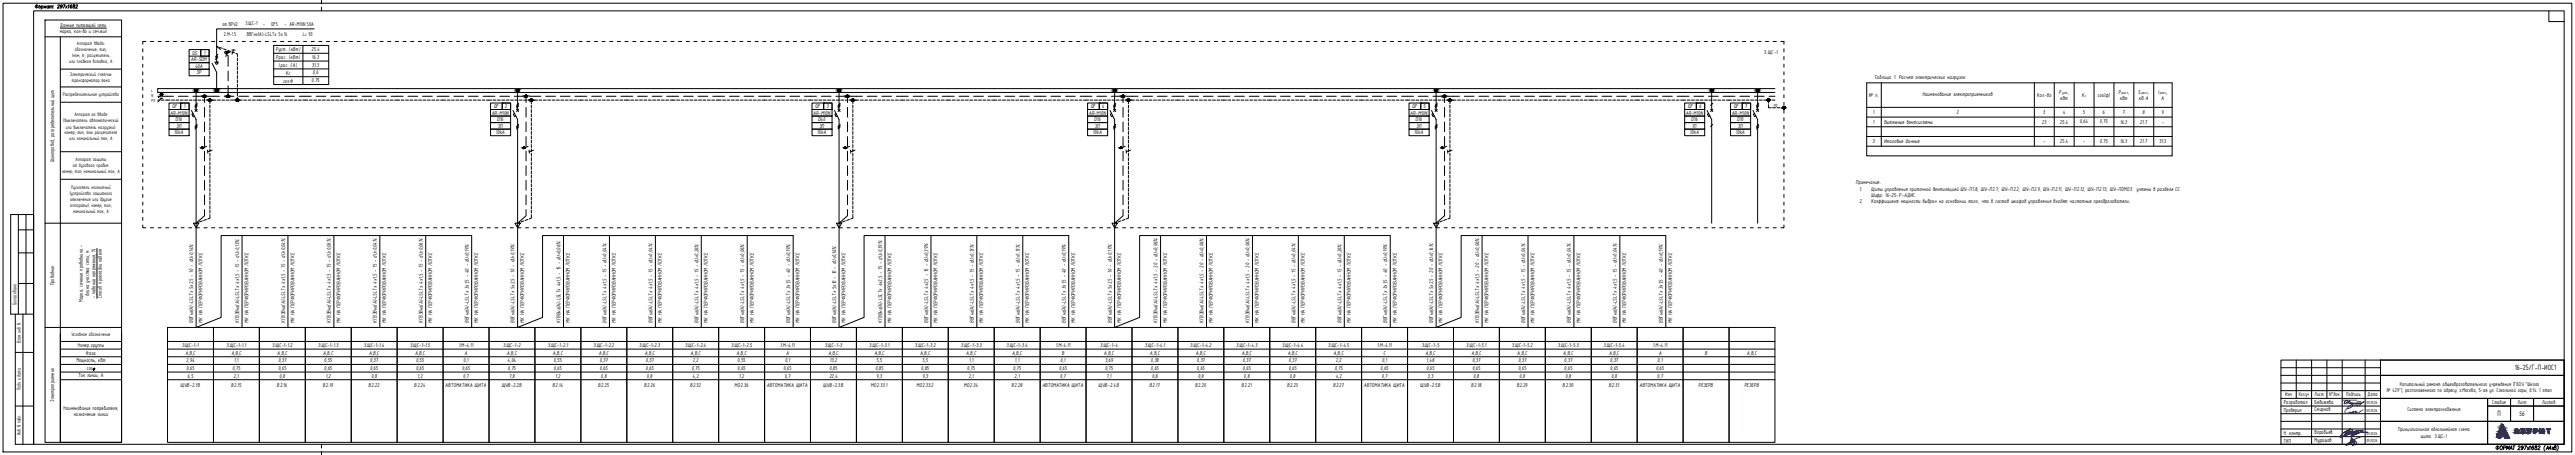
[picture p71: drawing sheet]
<svg xmlns="http://www.w3.org/2000/svg" width="1682mm" height="297mm" viewBox="0 0 1682 297" stroke-linecap="round" stroke-linejoin="round" font-family="sans-serif">
<defs><g id="words">
<g font-size="5.4">
<text x="1643" y="242">16-25/Г-П-ИОС1</text>
<text x="1631" y="272">П</text>
</g>
<text font-size="4.7" x="1645" y="272">56</text>
<g font-size="4">
<text x="1492" y="264">Разработал</text>
<text x="1512" y="264">Бебижева</text>
<text x="1492" y="269">Проверил</text>
<text x="1512" y="268">Смирнов</text>
<text x="1492" y="284">Н. контр.</text>
<text x="1512" y="283">Воробьев</text>
<text x="1492" y="289">ГИП</text>
<text x="1512" y="288">Мурашов</text>
</g>
<g font-size="3.9">
<text x="39" y="17">Данные питающей сети</text>
<text x="145" y="17">от ВРУ2</text>
<text x="160" y="17">3.ЩС-1</text>
<text x="172" y="17">-</text>
<text x="177" y="17">QF5</text>
<text x="186" y="17">- AR-M10N 50А</text>
<text x="39" y="22">марка, кол-во и сеч.жил</text>
<text x="146" y="24">2.М-1.5</text>
<text x="161" y="24">BBГнг(А)-LSLTx 5x16</text>
<text x="198" y="24">L= 93</text>
<text x="125" y="36">QS</text>
<text x="133" y="36">1</text>
<text x="180" y="33">Руст. (кВт)</text>
<text x="203" y="33">25.4</text>
<text x="1152" y="35">3.ЩС-1</text>
<text x="125" y="40">AR-SDM</text>
<text x="180" y="38">Ррас. (кВт)</text>
<text x="204" y="39">16.3</text>
<text x="127" y="44">40А</text>
<text x="182" y="43">Iрас. (А)</text>
<text x="204" y="44">31.3</text>
<text x="128" y="49">3P</text>
<text x="185" y="54">cosФ</text>
<text x="187" y="49">Кс</text>
<text x="204" y="54">0,75</text>
<text x="204" y="49">0,6</text>
<text x="1224" y="52">Таблица 1. Расчет электрических нагрузок</text>
<text x="1221" y="63">№ п.</text>
<text x="1256" y="63">Наименование электроприемников</text>
<text x="1330" y="63">Кол-во</text>
<text x="1345" y="61">Р</text>
<text x="1346" y="65">кВт</text>
<text x="1351" y="61">,</text>
<text x="1360" y="63">К</text>
<text x="1370" y="63">cos(φ)</text>
<text x="1384" y="61">Р</text>
<text x="1385" y="65">кВт</text>
<text x="1390" y="61">,</text>
<text x="1397" y="61">S</text>
<text x="1397" y="65">кВ·А</text>
<text x="1403" y="61">,</text>
<text x="1410" y="61">I</text>
<text x="1412" y="65">А</text>
<text x="1415" y="61">,</text>
<text x="112" y="71">QF</text>
<text x="120" y="71">1</text>
<text x="322" y="71">QF</text>
<text x="330" y="71">2</text>
<text x="532" y="71">QF</text>
<text x="540" y="71">3</text>
<text x="712" y="71">QF</text>
<text x="720" y="71">4</text>
<text x="922" y="71">QF</text>
<text x="930" y="71">5</text>
<text x="1102" y="71">QF</text>
<text x="1110" y="71">6</text>
<text x="1133" y="71">QF</text>
<text x="1140" y="71">7</text>
<text x="111" y="75">AR-M10N</text>
<text x="321" y="75">AR-M10N</text>
<text x="531" y="75">AR-M10N</text>
<text x="711" y="75">AR-M10N</text>
<text x="921" y="75">AR-M10N</text>
<text x="1101" y="75">AR-M10N</text>
<text x="1131" y="75">AR-M10N</text>
<text x="1223" y="75">1</text>
<text x="1278" y="75">2</text>
<text x="1334" y="75">3</text>
<text x="1347" y="75">4</text>
<text x="1360" y="75">5</text>
<text x="1373" y="75">6</text>
<text x="1387" y="75">7</text>
<text x="1399" y="75">8</text>
<text x="1412" y="75">9</text>
<text x="115" y="79">D16</text>
<text x="115" y="83">3П</text>
<text x="325" y="79">D16</text>
<text x="325" y="83">3П</text>
<text x="534" y="79">D40</text>
<text x="535" y="83">3П</text>
<text x="715" y="79">D16</text>
<text x="715" y="83">3П</text>
<text x="925" y="79">D16</text>
<text x="925" y="83">3П</text>
<text x="1105" y="79">D16</text>
<text x="1105" y="83">1П</text>
<text x="1135" y="79">D10</text>
<text x="1135" y="83">3П</text>
<text x="1223" y="81">1</text>
<text x="1231" y="81">Вытяжные вентсистемы</text>
<text x="1334" y="81">23</text>
<text x="1346" y="81">25.4</text>
<text x="1359" y="81">0,64</text>
<text x="1372" y="81">0,75</text>
<text x="1385" y="81">16.3</text>
<text x="1398" y="81">21.7</text>
<text x="1412" y="81">-</text>
<text x="114" y="88">10kA</text>
<text x="324" y="88">10kA</text>
<text x="534" y="88">10kA</text>
<text x="714" y="88">10kA</text>
<text x="924" y="88">10kA</text>
<text x="1104" y="88">10kA</text>
<text x="1134" y="88">10kA</text>
<text x="1223" y="94">3</text>
<text x="1231" y="94">Итоговые данные</text>
<text x="1335" y="94">-</text>
<text x="1346" y="94">25.4</text>
<text x="1361" y="94">-</text>
<text x="1372" y="94">0.75</text>
<text x="1385" y="94">16.3</text>
<text x="1398" y="94">21.7</text>
<text x="1410" y="94">31.3</text>
<text x="35" y="106" transform="rotate(-90 35 106)">Шинопровод, распределительный щит</text>
<text x="1212" y="120">Примечание.</text>
<text x="1215" y="124">1.</text>
<text x="1222" y="124">Щиты управления приточной вентиляцией ШУ-П1.8, ШУ-П2.7, ШУ-П2.2, ШУ-П2.9, ШУ-П2.11, ШУ-П2.12, ШУ-П2.13, ШУ-ПОМО3</text>
<text x="1396" y="124">учтены в разделе СС</text>
<text x="1222" y="129">Шифр: 16-25-Р-АДИС.</text>
<text x="1215" y="133">2.</text>
<text x="1222" y="133">Коэффициент мощности выбран на основании того, что в состав шкафов управления входят частотные преобразователи.</text>
<text x="35" y="186" transform="rotate(-90 35 186)">Проводник</text>
<text x="54" y="197" transform="rotate(-90 54 197)">Марка, сечение проводника -</text>
<text x="58" y="193" transform="rotate(-90 58 193)">длина участка сети, м</text>
<text x="62" y="195" transform="rotate(-90 62 195)">- падение напряжения, %</text>
<text x="67" y="195" transform="rotate(-90 67 195)">Способ прокладки кабеля</text>
<text x="11" y="199" transform="rotate(-90 11 199)">Согласовано</text>
<text x="126" y="211" transform="rotate(-90 126 211)">ВВГнг(А)-LSLTx 5x2,5 - 10 - dU=0,14%</text>
<text x="132" y="211" transform="rotate(-90 132 211)">МК НА ПЕРФОРИРОВАННОМ ЛОТКЕ</text>
<text x="156" y="211" transform="rotate(-90 156 211)">КГВЭВнг(A)-LSLTx 4x1,5 - 15 - dU=0,13%</text>
<text x="162" y="211" transform="rotate(-90 162 211)">МК НА ПЕРФОРИРОВАННОМ ЛОТКЕ</text>
<text x="186" y="211" transform="rotate(-90 186 211)">КГВЭВнг(A)-LSLTx 4x1,5 - 15 - dU=0,04%</text>
<text x="192" y="211" transform="rotate(-90 192 211)">МК НА ПЕРФОРИРОВАННОМ ЛОТКЕ</text>
<text x="216" y="211" transform="rotate(-90 216 211)">КГВЭВнг(A)-LSLTx 4x1,5 - 15 - dU=0,06%</text>
<text x="222" y="211" transform="rotate(-90 222 211)">МК НА ПЕРФОРИРОВАННОМ ЛОТКЕ</text>
<text x="246" y="211" transform="rotate(-90 246 211)">КГВЭВнг(A)-LSLTx 4x1,5 - 15 - dU=0,04%</text>
<text x="252" y="211" transform="rotate(-90 252 211)">МК НА ПЕРФОРИРОВАННОМ ЛОТКЕ</text>
<text x="276" y="211" transform="rotate(-90 276 211)">КГВЭВнг(A)-LSLTx 4x1,5 - 15 - dU=0,06%</text>
<text x="282" y="211" transform="rotate(-90 282 211)">МК НА ПЕРФОРИРОВАННОМ ЛОТКЕ</text>
<text x="306" y="211" transform="rotate(-90 306 211)">ВВГнг(А)-LSLTx 3x1,5 - 40 - dU=0,19%</text>
<text x="312" y="211" transform="rotate(-90 312 211)">МК НА ПЕРФОРИРОВАННОМ ЛОТКЕ</text>
<text x="336" y="211" transform="rotate(-90 336 211)">ВВГнг(А)-LSLTx 5x2,5 - 10 - dU=0,19%</text>
<text x="342" y="211" transform="rotate(-90 342 211)">МК НА ПЕРФОРИРОВАННОМ ЛОТКЕ</text>
<text x="366" y="211" transform="rotate(-90 366 211)">КГВВнг(A)-LSLTx 4x1,5 - 15 - dU=0,06%</text>
<text x="372" y="211" transform="rotate(-90 372 211)">МК НА ПЕРФОРИРОВАННОМ ЛОТКЕ</text>
<text x="396" y="211" transform="rotate(-90 396 211)">ВВГнг(А)-LSLTx 4x1,5 - 15 - dU=0,04%</text>
<text x="402" y="211" transform="rotate(-90 402 211)">МК НА ПЕРФОРИРОВАННОМ ЛОТКЕ</text>
<text x="426" y="211" transform="rotate(-90 426 211)">ВВГнг(А)-LSLTx 4x1,5 - 15 - dU=0,04%</text>
<text x="432" y="211" transform="rotate(-90 432 211)">МК НА ПЕРФОРИРОВАННОМ ЛОТКЕ</text>
<text x="456" y="211" transform="rotate(-90 456 211)">ВВГнг(А)-LSLTx 4x1,5 - 15 - dU=0,26%</text>
<text x="462" y="211" transform="rotate(-90 462 211)">МК НА ПЕРФОРИРОВАННОМ ЛОТКЕ</text>
<text x="486" y="211" transform="rotate(-90 486 211)">ВВГнг(А)-LSLTx 4x1,5 - 15 - dU=0,06%</text>
<text x="492" y="211" transform="rotate(-90 492 211)">МК НА ПЕРФОРИРОВАННОМ ЛОТКЕ</text>
<text x="516" y="211" transform="rotate(-90 516 211)">ВВГнг(А)-LSLTx 3x1,5 - 40 - dU=0,19%</text>
<text x="522" y="211" transform="rotate(-90 522 211)">МК НА ПЕРФОРИРОВАННОМ ЛОТКЕ</text>
<text x="546" y="211" transform="rotate(-90 546 211)">ВВГнг(А)-LSLTx 5x10 - 10 - dU=0,16%</text>
<text x="552" y="211" transform="rotate(-90 552 211)">МК НА ПЕРФОРИРОВАННОМ ЛОТКЕ</text>
<text x="576" y="211" transform="rotate(-90 576 211)">КГВВнг(A)-LSLTx 4x2,5 - 15 - dU=0,39%</text>
<text x="582" y="211" transform="rotate(-90 582 211)">МК НА ПЕРФОРИРОВАННОМ ЛОТКЕ</text>
<text x="606" y="211" transform="rotate(-90 606 211)">ВВГнг(А)-LSLTx 4x2,5 - 15 - dU=0,39%</text>
<text x="612" y="211" transform="rotate(-90 612 211)">МК НА ПЕРФОРИРОВАННОМ ЛОТКЕ</text>
<text x="636" y="211" transform="rotate(-90 636 211)">ВВГнг(А)-LSLTx 4x1,5 - 15 - dU=0,13%</text>
<text x="642" y="211" transform="rotate(-90 642 211)">МК НА ПЕРФОРИРОВАННОМ ЛОТКЕ</text>
<text x="666" y="211" transform="rotate(-90 666 211)">ВВГнг(А)-LSLTx 4x1,5 - 15 - dU=0,13%</text>
<text x="672" y="211" transform="rotate(-90 672 211)">МК НА ПЕРФОРИРОВАННОМ ЛОТКЕ</text>
<text x="696" y="211" transform="rotate(-90 696 211)">ВВГнг(А)-LSLTx 3x1,5 - 40 - dU=0,19%</text>
<text x="702" y="211" transform="rotate(-90 702 211)">МК НА ПЕРФОРИРОВАННОМ ЛОТКЕ</text>
<text x="726" y="211" transform="rotate(-90 726 211)">ВВГнг(А)-LSLTx 5x2,5 - 10 - dU=0,17%</text>
<text x="732" y="211" transform="rotate(-90 732 211)">МК НА ПЕРФОРИРОВАННОМ ЛОТКЕ</text>
<text x="756" y="211" transform="rotate(-90 756 211)">КГВЭВнг(A)-LSLTx 4x1,5 - 20 - dU=0,06%</text>
<text x="762" y="211" transform="rotate(-90 762 211)">МК НА ПЕРФОРИРОВАННОМ ЛОТКЕ</text>
<text x="786" y="211" transform="rotate(-90 786 211)">КГВЭВнг(A)-LSLTx 4x1,5 - 20 - dU=0,06%</text>
<text x="792" y="211" transform="rotate(-90 792 211)">МК НА ПЕРФОРИРОВАННОМ ЛОТКЕ</text>
<text x="816" y="211" transform="rotate(-90 816 211)">КГВЭВнг(A)-LSLTx 4x1,5 - 20 - dU=0,06%</text>
<text x="822" y="211" transform="rotate(-90 822 211)">МК НА ПЕРФОРИРОВАННОМ ЛОТКЕ</text>
<text x="846" y="211" transform="rotate(-90 846 211)">ВВГнг(А)-LSLTx 4x1,5 - 15 - dU=0,04%</text>
<text x="852" y="211" transform="rotate(-90 852 211)">МК НА ПЕРФОРИРОВАННОМ ЛОТКЕ</text>
<text x="876" y="211" transform="rotate(-90 876 211)">ВВГнг(А)-LSLTx 4x1,5 - 15 - dU=0,26%</text>
<text x="882" y="211" transform="rotate(-90 882 211)">МК НА ПЕРФОРИРОВАННОМ ЛОТКЕ</text>
<text x="906" y="211" transform="rotate(-90 906 211)">ВВГнг(А)-LSLTx 3x1,5 - 40 - dU=0,19%</text>
<text x="912" y="211" transform="rotate(-90 912 211)">МК НА ПЕРФОРИРОВАННОМ ЛОТКЕ</text>
<text x="936" y="211" transform="rotate(-90 936 211)">ВВГнг(А)-LSLTx 5x2,5 - 20 - dU=0,14%</text>
<text x="942" y="211" transform="rotate(-90 942 211)">МК НА ПЕРФОРИРОВАННОМ ЛОТКЕ</text>
<text x="966" y="211" transform="rotate(-90 966 211)">КГВЭВнг(A)-LSLTx 4x1,5 - 20 - dU=0,06%</text>
<text x="972" y="211" transform="rotate(-90 972 211)">МК НА ПЕРФОРИРОВАННОМ ЛОТКЕ</text>
<text x="996" y="211" transform="rotate(-90 996 211)">ВВГнг(А)-LSLTx 4x1,5 - 15 - dU=0,04%</text>
<text x="1002" y="211" transform="rotate(-90 1002 211)">МК НА ПЕРФОРИРОВАННОМ ЛОТКЕ</text>
<text x="1026" y="211" transform="rotate(-90 1026 211)">ВВГнг(А)-LSLTx 4x1,5 - 15 - dU=0,04%</text>
<text x="1032" y="211" transform="rotate(-90 1032 211)">МК НА ПЕРФОРИРОВАННОМ ЛОТКЕ</text>
<text x="1056" y="211" transform="rotate(-90 1056 211)">ВВГнг(А)-LSLTx 4x1,5 - 15 - dU=0,04%</text>
<text x="1062" y="211" transform="rotate(-90 1062 211)">МК НА ПЕРФОРИРОВАННОМ ЛОТКЕ</text>
<text x="1086" y="211" transform="rotate(-90 1086 211)">ВВГнг(А)-LSLTx 3x1,5 - 40 - dU=0,19%</text>
<text x="1092" y="211" transform="rotate(-90 1092 211)">МК НА ПЕРФОРИРОВАННОМ ЛОТКЕ</text>
<text x="14" y="224" transform="rotate(-90 14 224)">Взам. инв N</text>
<text x="51" y="226">Номер группы</text>
<text x="119" y="227">3.ЩС-1-1</text>
<text x="148" y="227">3.ЩС-1-1.1</text>
<text x="178" y="227">3.ЩС-1-1.2</text>
<text x="208" y="227">3.ЩС-1-1.3</text>
<text x="238" y="227">3.ЩС-1-1.4</text>
<text x="268" y="227">3.ЩС-1-1.5</text>
<text x="300" y="227">1.М-4.11</text>
<text x="329" y="227">3.ЩС-1-2</text>
<text x="358" y="227">3.ЩС-1-2.1</text>
<text x="388" y="227">3.ЩС-1-2.2</text>
<text x="418" y="227">3.ЩС-1-2.3</text>
<text x="448" y="227">3.ЩС-1-2.4</text>
<text x="478" y="227">3.ЩС-1-2.5</text>
<text x="510" y="227">1.М-4.11</text>
<text x="539" y="227">3.ЩС-1-3</text>
<text x="568" y="227">3.ЩС-1-3.1</text>
<text x="598" y="227">3.ЩС-1-3.2</text>
<text x="628" y="227">3.ЩС-1-3.3</text>
<text x="658" y="227">3.ЩС-1-3.4</text>
<text x="690" y="227">1.М-4.11</text>
<text x="719" y="227">3.ЩС-1-4</text>
<text x="748" y="227">3.ЩС-1-4.1</text>
<text x="778" y="227">3.ЩС-1-4.2</text>
<text x="808" y="227">3.ЩС-1-4.3</text>
<text x="837" y="227">3.ЩС-1-4.4</text>
<text x="868" y="227">3.ЩС-1-4.5</text>
<text x="900" y="227">1.М-4.11</text>
<text x="929" y="227">3.ЩС-1-5</text>
<text x="958" y="227">3.ЩС-1-5.1</text>
<text x="988" y="227">3.ЩС-1-5.2</text>
<text x="1018" y="227">3.ЩС-1-5.3</text>
<text x="1048" y="227">3.ЩС-1-5.4</text>
<text x="1080" y="227">1.М-4.11</text>
<text x="56" y="232">Фаза</text>
<text x="121" y="232">A,B,C</text>
<text x="151" y="232">A,B,C</text>
<text x="181" y="232">A,B,C</text>
<text x="211" y="232">A,B,C</text>
<text x="241" y="232">A,B,C</text>
<text x="271" y="232">A,B,C</text>
<text x="303" y="232">A</text>
<text x="331" y="232">A,B,C</text>
<text x="361" y="232">A,B,C</text>
<text x="391" y="232">A,B,C</text>
<text x="421" y="232">A,B,C</text>
<text x="451" y="232">A,B,C</text>
<text x="481" y="232">A,B,C</text>
<text x="513" y="232">A</text>
<text x="541" y="232">A,B,C</text>
<text x="571" y="232">A,B,C</text>
<text x="601" y="232">A,B,C</text>
<text x="631" y="232">A,B,C</text>
<text x="661" y="232">A,B,C</text>
<text x="694" y="232">B</text>
<text x="721" y="232">A,B,C</text>
<text x="751" y="232">A,B,C</text>
<text x="781" y="232">A,B,C</text>
<text x="811" y="232">A,B,C</text>
<text x="841" y="232">A,B,C</text>
<text x="871" y="232">A,B,C</text>
<text x="904" y="232">C</text>
<text x="931" y="232">A,B,C</text>
<text x="961" y="232">A,B,C</text>
<text x="991" y="232">A,B,C</text>
<text x="1021" y="232">A,B,C</text>
<text x="1051" y="232">A,B,C</text>
<text x="1083" y="232">A</text>
<text x="1114" y="232">B</text>
<text x="1141" y="232">A,B,C</text>
<text x="50" y="236">Мощность, кВт</text>
<text x="122" y="237">2,94</text>
<text x="153" y="237">1,1</text>
<text x="182" y="237">0,37</text>
<text x="212" y="237">0,55</text>
<text x="242" y="237">0,37</text>
<text x="272" y="237">0,55</text>
<text x="303" y="237">0,1</text>
<text x="332" y="237">4,04</text>
<text x="362" y="237">0,55</text>
<text x="392" y="237">0,37</text>
<text x="422" y="237">0,37</text>
<text x="453" y="237">2,2</text>
<text x="482" y="237">0,55</text>
<text x="513" y="237">0,1</text>
<text x="542" y="237">13,2</text>
<text x="573" y="237">5,5</text>
<text x="603" y="237">5,5</text>
<text x="633" y="237">1,1</text>
<text x="663" y="237">1,1</text>
<text x="693" y="237">0,1</text>
<text x="722" y="237">3,69</text>
<text x="752" y="237">0,38</text>
<text x="782" y="237">0,37</text>
<text x="812" y="237">0,37</text>
<text x="842" y="237">0,37</text>
<text x="873" y="237">2,2</text>
<text x="903" y="237">0,1</text>
<text x="932" y="237">1,48</text>
<text x="962" y="237">0,37</text>
<text x="992" y="237">0,37</text>
<text x="1022" y="237">0,37</text>
<text x="1052" y="237">0,37</text>
<text x="1083" y="237">0,1</text>
<text x="57" y="241">cos</text>
<text x="122" y="242">0,65</text>
<text x="152" y="242">0,75</text>
<text x="182" y="242">0,65</text>
<text x="212" y="242">0,65</text>
<text x="242" y="242">0,65</text>
<text x="272" y="242">0,65</text>
<text x="302" y="242">0,65</text>
<text x="332" y="242">0,75</text>
<text x="362" y="242">0,65</text>
<text x="392" y="242">0,65</text>
<text x="422" y="242">0,65</text>
<text x="452" y="242">0,75</text>
<text x="482" y="242">0,65</text>
<text x="512" y="242">0,65</text>
<text x="542" y="242">0,85</text>
<text x="572" y="242">0,85</text>
<text x="602" y="242">0,85</text>
<text x="632" y="242">0,75</text>
<text x="662" y="242">0,75</text>
<text x="692" y="242">0,65</text>
<text x="722" y="242">0,75</text>
<text x="752" y="242">0,65</text>
<text x="782" y="242">0,65</text>
<text x="812" y="242">0,65</text>
<text x="842" y="242">0,65</text>
<text x="872" y="242">0,75</text>
<text x="902" y="242">0,65</text>
<text x="932" y="242">0,65</text>
<text x="962" y="242">0,65</text>
<text x="992" y="242">0,65</text>
<text x="1022" y="242">0,65</text>
<text x="1052" y="242">0,65</text>
<text x="1082" y="242">0,65</text>
<text x="51" y="246">Ток линии, А</text>
<text x="123" y="247">6,5</text>
<text x="153" y="247">2,1</text>
<text x="183" y="247">0,8</text>
<text x="213" y="247">1,2</text>
<text x="243" y="247">0,8</text>
<text x="273" y="247">1,2</text>
<text x="303" y="247">0,7</text>
<text x="333" y="247">7,8</text>
<text x="363" y="247">1,2</text>
<text x="393" y="247">0,8</text>
<text x="423" y="247">0,8</text>
<text x="452" y="247">4,2</text>
<text x="483" y="247">1,2</text>
<text x="513" y="247">0,7</text>
<text x="542" y="247">22,4</text>
<text x="573" y="247">9,3</text>
<text x="603" y="247">9,3</text>
<text x="633" y="247">2,1</text>
<text x="663" y="247">2,1</text>
<text x="693" y="247">0,7</text>
<text x="723" y="247">7,1</text>
<text x="753" y="247">0,8</text>
<text x="783" y="247">0,8</text>
<text x="813" y="247">0,8</text>
<text x="843" y="247">0,8</text>
<text x="872" y="247">4,2</text>
<text x="903" y="247">0,7</text>
<text x="933" y="247">3,3</text>
<text x="963" y="247">0,8</text>
<text x="993" y="247">0,8</text>
<text x="1023" y="247">0,8</text>
<text x="1053" y="247">0,8</text>
<text x="1083" y="247">0,7</text>
<text x="1568" y="252">Капитальный ремонт общеобразовательного учреждения (ГБОУ &quot;Школа</text>
<text x="14" y="255" transform="rotate(-90 14 255)">Подп. и дата</text>
<text x="118" y="253">ЩУВ-2.1В</text>
<text x="151" y="253">В2.15</text>
<text x="181" y="253">В2.16</text>
<text x="211" y="253">В2.19</text>
<text x="241" y="253">В2.22</text>
<text x="271" y="253">В2.24</text>
<text x="291" y="253">АВТОМАТИКА ЩИТА</text>
<text x="328" y="253">ЩУВ-2.2В</text>
<text x="361" y="253">В2.14</text>
<text x="391" y="253">В2.25</text>
<text x="421" y="253">В2.26</text>
<text x="451" y="253">В2.32</text>
<text x="480" y="253">МО2.36</text>
<text x="501" y="253">АВТОМАТИКА ЩИТА</text>
<text x="538" y="253">ЩУВ-2.3В</text>
<text x="569" y="253">МО2.33.1</text>
<text x="599" y="253">МО2.33.2</text>
<text x="630" y="253">МО2.34</text>
<text x="661" y="253">В2.28</text>
<text x="681" y="253">АВТОМАТИКА ЩИТА</text>
<text x="718" y="253">ЩУВ-2.4В</text>
<text x="751" y="253">В2.17</text>
<text x="781" y="253">В2.20</text>
<text x="811" y="253">В2.21</text>
<text x="841" y="253">В2.23</text>
<text x="871" y="253">В2.27</text>
<text x="891" y="253">АВТОМАТИКА ЩИТА</text>
<text x="928" y="253">ЩУВ-2.5В</text>
<text x="961" y="253">В2.18</text>
<text x="991" y="253">В2.29</text>
<text x="1021" y="253">В2.30</text>
<text x="1051" y="253">В2.31</text>
<text x="1071" y="253">АВТОМАТИКА ЩИТА</text>
<text x="1109" y="253">РЕЗЕРВ</text>
<text x="1139" y="253">РЕЗЕРВ</text>
<text x="1559" y="256">№ 429&quot;), расположенного по адресу: г.Москва, 5-ая ул. Соколиной горы, д.14. 1 этап</text>
<text x="35" y="262" transform="rotate(-90 35 262)">Электроприемник</text>
<text x="1493" y="259">Изм</text>
<text x="1502" y="259">Кол.уч</text>
<text x="1512" y="259">Лист</text>
<text x="1521" y="259">N°док</text>
<text x="1533" y="259">Подпись</text>
<text x="1547" y="259">Дата</text>
<text x="1628" y="264">Стадия</text>
<text x="1644" y="264">Лист</text>
<text x="1661" y="264">Листов</text>
<text x="42" y="267">Наименование потребителя,</text>
<text x="1573" y="268">Система электроснабжения</text>
<text x="48" y="272">назначение линии</text>
<text x="1566" y="281">Принципиальная однолинейная схема</text>
<text x="14" y="284" transform="rotate(-90 14 284)">Инв. N подл.</text>
<text x="1581" y="286">щита 3.ЩС-1</text>
</g>
<g font-size="3.6">
<text x="50" y="29">Аппарат ввода:</text>
<text x="49" y="33">обозначение; тип;</text>
<text x="45" y="41">или плавкая вставка, А</text>
<text x="47" y="37">Iном, А; расцепитель</text>
<text x="46" y="50">Электрический счетчик</text>
<text x="47" y="54">трансформатор тока</text>
<text x="41" y="63">Распределительное устройство</text>
<text x="49" y="76">Аппарат на вводе</text>
<text x="41" y="80">(выключатель автоматический</text>
<text x="43" y="84">или выключатель нагрузки):</text>
<text x="42" y="88">номер; тип; ток расцепителя</text>
<text x="45" y="92">или номинальный ток, А</text>
<text x="49" y="105">Аппарат защиты</text>
<text x="41" y="113">номер; тип; номинальный ток, А</text>
<text x="48" y="109">от дугового пробоя:</text>
<text x="47" y="123">Пускатель магнитный</text>
<text x="46" y="128">(устройство защитного</text>
<text x="46" y="131">отключения или другие</text>
<text x="46" y="135">аппараты): номер; тип;</text>
<text x="48" y="139">номинальный ток, А</text>
<text x="47" y="219">Условное обозначение</text>
</g>
<g font-size="3.1">
<text x="99" y="60">L</text>
<text x="99" y="64">N</text>
<text x="99" y="66">PE</text>
<text x="1159" y="70">PE</text>
<text x="1546" y="264">09.2026</text>
<text x="1546" y="269">09.2026</text>
<text x="1546" y="284">09.2026</text>
<text x="1546" y="289">09.2026</text>
</g>
<g font-size="2.8">
<text x="1347" y="61">уст.</text>
<text x="1362" y="63">с</text>
<text x="1386" y="61">расч</text>
<text x="1399" y="61">расч</text>
<text x="1411" y="61">расч</text>
</g>
</g></defs>
<!-- layer: 0 -->
<g fill="none" stroke="#000" stroke-width=".65">
<path d="M29 13h50v276h-50zM39 18h30M205 19h-63v22M29 24h50M39 24v265h40v-71M124 32h13v9h-13zM124 37h13M131 32h.1M131 32h6v5h-6zM131 32v5M142 36l-1 1M142 37l-1 1"/>
<path d="M142 38l-1 1M149 34l-2 3M152 33h2M153 33l-1 2M39 57h40M39 45h40M109 58h-6v2h6M124 41h13v4h-13zM124 45h13v4h-13zM139 41l3 6v12M139 58h5M140 41h3"/>
<path d="M39 67h40M105 64h1M105 62l-2 2M105 64l-2 3M139 60h5M39 99h40M39 117h40M29 146h50M63 162v33M29 214h50M39 238h40M39 233h40"/>
<path d="M39 228h40M39 223h40M39 248h40M39 243h40M61 240v1h1v-1l-1 2 1-1M62 241h-1"/>
<circle cx="149" cy="34" r=".5"/>
<circle cx="142" cy="41" r=".7"/>
<circle cx="142" cy="59" r=".7"/>
<circle cx="106" cy="62" r=".5"/>
<circle cx="149" cy="63" r=".7"/>
<circle cx="155" cy="65" r=".7"/>
</g>
<g fill="#000" stroke="#000" stroke-width=".65">
<path d="M148 34h1zM148 35h1zM141 60h1zM141 58h1zM105 61h1zM105 62h1zM149 64v-1zM155 65h1z"/>
<path d="M148 34h1zM148 34h1z"/>
<path d="M148 34h1zM148 34h1z"/>
<path d="M148 35h1zM148 35h1z"/>
<path d="M148 34h1zM148 34h1z"/>
<path d="M148 34h1zM148 34l1 1z"/>
<path d="M148 34h1zM148 34h1z"/>
<path d="M148 34h1zM148 34h1z"/>
<path d="M148 34h1zM148 34h1z"/>
<path d="M148 34h1zM148 34h1z"/>
<path d="M148 34h1zM148 34h1z"/>
<path d="M148 34h1zM148 34h1z"/>
<path d="M148 34h1zM148 34h1z"/>
<path d="M141 59h1zM141 59h1z"/>
<path d="M141 59h1zM141 59h1z"/>
<path d="M141 59h1zM141 59h1z"/>
<path d="M141 59h1zM141 59h1z"/>
<path d="M141 59h1zM141 60l1-1z"/>
<path d="M141 59h1zM141 59h1z"/>
<path d="M141 60h1zM141 60h1z"/>
<path d="M141 59h1zM141 59h1z"/>
<path d="M141 60h1zM141 60h1z"/>
<path d="M141 58h1zM141 59h1z"/>
<path d="M141 60h1zM141 60h1z"/>
<path d="M141 58h1zM141 58h1z"/>
<path d="M141 60h1zM141 60h1z"/>
<path d="M141 58h1zM141 58h1z"/>
<path d="M105 61h1zM105 61h1z"/>
<path d="M105 61h1zM105 61h1z"/>
<path d="M105 62h1zM105 62h1z"/>
<path d="M105 61h1zM105 61h1z"/>
<path d="M105 62h1zM105 62h1z"/>
<path d="M105 61h1zM105 61h1z"/>
<path d="M105 62h1zM105 62h1z"/>
<path d="M105 61l1 1zM105 61l1 1z"/>
<path d="M105 62h1zM105 62h1z"/>
<path d="M105 62h1zM105 62h1z"/>
<path d="M105 62h1zM105 62h1z"/>
<path d="M105 62h1zM105 62h1z"/>
<path d="M148 63h2zM148 63h2z"/>
<path d="M148 63h2zM148 63h2z"/>
<path d="M148 63h2zM148 63h2z"/>
<path d="M148 63h2zM148 63h2z"/>
<path d="M148 63h2zM148 63h2z"/>
<path d="M148 62h2zM148 63h2z"/>
<path d="M148 63h2zM148 63h2z"/>
<path d="M148 62h2zM148 62h2z"/>
<path d="M148 63h2zM149 63h1z"/>
<path d="M148 62h1zM148 62h2z"/>
<path d="M154 65h2zM154 66l2-1z"/>
<path d="M154 65h2zM154 65h2z"/>
<path d="M154 66h2zM154 66h2z"/>
<path d="M154 65h2zM154 65h2z"/>
<path d="M154 66h2zM154 66h2z"/>
<path d="M154 65h2zM154 65h2z"/>
<path d="M154 66h2zM155 66h1z"/>
<path d="M155 65h1zM154 65h2z"/>
<path d="M155 66h1zM155 66h1z"/>
<path d="M155 65h1zM155 65h1z"/>
<path d="M155 66h1zM155 66h1z"/>
</g>
<!-- layer: E-N_DASHDOT -->
<g fill="none" stroke="#000" stroke-width=".65">
<path d="M142 30l2 2M147 34l2 2v7M149 46v7M149 56v7M103 63h10M117 63h6M126 63h6M134 63v4M134 70v6M134 80v6M136 63h7M146 63h7"/>
<path d="M156 63h6M166 63h7M176 63h7M186 63h6M196 63h7M207 63h6M216 63h6M226 63h7M236 63h7M246 63h6M256 63h7M266 63h7"/>
<path d="M276 63h6M286 63h7M297 63h6M306 63h6M316 63h7M326 63h7M336 63h6M344 63v4M344 70v6M344 80v6M346 63h7M356 63h7"/>
<path d="M366 63h6M376 63h7M387 63h6M396 63h6M406 63h7M416 63h7M426 63h6M436 63h7M446 63h7M456 63h6M466 63h7M477 63h6"/>
<path d="M486 63h6M496 63h7M506 63h7M516 63h6M526 63h7M536 63h7M546 63h6M554 63v4M554 70v6M554 80v6M556 63h7M567 63h6"/>
<path d="M576 63h6M586 63h7M596 63h7M606 63h6M616 63h7M626 63h7M636 63h6M646 63h7M657 63h6M666 63h6M676 63h7M687 63h6"/>
<path d="M696 63h6M706 63h7M716 63h7M726 63h6M734 63v4M734 70v6M734 80v6M736 63h7M747 63h6M756 63h6M766 63h7M777 63h6"/>
<path d="M786 63h6M796 63h7M806 63h7M816 63h6M826 63h7M837 63h6M846 63h6M856 63h7M867 63h6M876 63h6M886 63h7M896 63h7"/>
<path d="M906 63h6M916 63h7M927 63h6M936 63h6M944 63v4M944 70v6M944 80v6M946 63h7M957 63h6M966 63h6M976 63h7M986 63h7"/>
<path d="M996 63h6M1006 63h7M1017 63h6M1026 63h6M1036 63h7M1047 63h6M1056 63h6M1066 63h7M1076 63h7M1086 63h6M1096 63h7M1107 63h6"/>
<path d="M1116 63h6M1126 63h7M1137 63h6M1146 63h6M1156 63h3M134 89v7M134 99v6M344 89v7M344 99v6M554 89v7M554 99v6M734 89v7"/>
<path d="M734 99v6M944 89v7M944 99v6M134 108v7M134 118v6M344 108v7M344 118v6M554 108v7M554 118v6M734 108v7M734 118v6M944 108v7"/>
<path d="M944 118v6M134 137v4l-6 5M134 127v7M344 137v4l-6 5M344 127v7M554 137v4l-6 5M554 127v7M734 137v4l-6 5M734 127v7M944 137v4l-6 5M944 127v7"/>
</g>
<!-- layer: E-PE_DASHDOT -->
<g fill="none" stroke="#000" stroke-width=".65">
<path d="M142 30v1M143 31l2 1M146 32l2 1M149 33l2 1M151 34h2M154 35h1v2M155 38v2M155 41v2M155 44v1M155 46v2M155 49v2M155 52v2"/>
<path d="M155 55v2M155 58v2M103 65h1M105 65h2M108 65h3M112 65h2M115 65h2M118 65h2M121 65h2M123 65h2M126 65h2M129 65h2"/>
<path d="M132 65h2M135 65h2M137 65v3M137 69v2M137 72v1M137 74v2M137 77v2M138 65h3M142 65h2M145 65h2M148 65h2M151 65h2"/>
<path d="M153 65h2M155 61v2M155 64v1M156 65h2M159 65h2M162 65h2M165 65h2M168 65h3M172 65h2M175 65h2M178 65h2M181 65h2"/>
<path d="M183 65h2M186 65h2M189 65h2M192 65h2M195 65h2M198 65h3M202 65h2M205 65h2M208 65h2M211 65h2M213 65h2M216 65h2"/>
<path d="M219 65h2M222 65h2M225 65h2M228 65h3M232 65h2M235 65h2M238 65h2M241 65h2M243 65h2M246 65h2M249 65h2M252 65h2"/>
<path d="M255 65h2M258 65h3M262 65h2M265 65h2M268 65h2M271 65h2M273 65h2M276 65h2M279 65h2M282 65h2M285 65h2M288 65h3"/>
<path d="M292 65h2M295 65h2M298 65h2M301 65h2M303 65h2M306 65h2M309 65h2M312 65h2M315 65h2M318 65h3M322 65h2M325 65h2"/>
<path d="M328 65h2M331 65h2M333 65h2M336 65h2M339 65h2M342 65h2M345 65h2M347 65v3M347 69v2M347 72v1M347 74v2M347 77v2"/>
<path d="M348 65h3M352 65h2M355 65h2M358 65h2M361 65h2M363 65h2M366 65h2M369 65h2M372 65h2M375 65h2M378 65h3M382 65h2"/>
<path d="M385 65h2M388 65h2M391 65h2M393 65h2M396 65h2M399 65h2M402 65h2M405 65h2M408 65h3M412 65h2M415 65h2M418 65h2"/>
<path d="M421 65h2M423 65h2M426 65h2M429 65h2M432 65h2M435 65h2M438 65h3M442 65h2M445 65h2M448 65h2M451 65h2M453 65h2"/>
<path d="M456 65h2M459 65h2M462 65h2M465 65h2M468 65h3M472 65h2M475 65h2M478 65h2M481 65h2M483 65h2M486 65h2M489 65h2"/>
<path d="M492 65h2M495 65h2M498 65h3M502 65h2M505 65h2M508 65h2M511 65h2M513 65h2M516 65h2M519 65h2M522 65h2M525 65h2"/>
<path d="M528 65h3M532 65h2M535 65h2M538 65h2M541 65h2M543 65h2M546 65h2M549 65h2M552 65h2M555 65h2M557 65v3M557 69v2"/>
<path d="M557 72v1M557 74v2M557 77v2M558 65h3M562 65h2M565 65h2M568 65h2M571 65h2M573 65h2M576 65h2M579 65h2M582 65h2"/>
<path d="M585 65h2M588 65h3M592 65h2M595 65h2M598 65h2M601 65h2M603 65h2M606 65h2M609 65h2M612 65h2M615 65h2M618 65h3"/>
<path d="M622 65h2M625 65h2M628 65h2M631 65h2M633 65h2M636 65h2M639 65h2M642 65h2M645 65h2M648 65h3M652 65h2M655 65h2"/>
<path d="M658 65h2M661 65h2M663 65h2M666 65h2M669 65h2M672 65h2M675 65h2M678 65h3M682 65h2M685 65h2M688 65h2M691 65h2"/>
<path d="M694 65h1M696 65h2M699 65h2M702 65h2M705 65h2M708 65h3M712 65h2M715 65h2M718 65h2M721 65h2M723 65h2M726 65h2"/>
<path d="M729 65h2M732 65h2M735 65h2M737 65v3M737 69v2M737 72v1M737 74v2M737 77v2M738 65h3M742 65h2M745 65h2M748 65h2"/>
<path d="M751 65h2M753 65h2M756 65h2M759 65h2M762 65h2M765 65h2M768 65h3M772 65h2M775 65h2M778 65h2M781 65h2M784 65h1"/>
<path d="M786 65h2M789 65h2M792 65h2M795 65h2M798 65h3M802 65h2M805 65h2M808 65h2M811 65h2M813 65h2M816 65h2M819 65h2"/>
<path d="M822 65h2M825 65h2M828 65h3M832 65h2M835 65h2M838 65h2M841 65h2M843 65h2M846 65h2M849 65h2M852 65h2M855 65h2"/>
<path d="M858 65h3M862 65h2M865 65h2M868 65h2M871 65h2M874 65h1M876 65h2M879 65h2M882 65h2M885 65h2M888 65h3M892 65h2"/>
<path d="M895 65h2M898 65h2M901 65h2M903 65h2M906 65h2M909 65h2M912 65h2M915 65h2M918 65h3M922 65h2M925 65h2M928 65h2"/>
<path d="M931 65h2M933 65h2M936 65h2M939 65h2M942 65h2M945 65h2M947 65v3M947 69v2M947 72v1M947 74v2M947 77v2M948 65h3"/>
<path d="M952 65h2M955 65h2M958 65h2M961 65h2M964 65h1M966 65h2M969 65h2M972 65h2M975 65h2M978 65h3M982 65h2M985 65h2"/>
<path d="M988 65h2M991 65h2M993 65h2M996 65h2M999 65h2M1002 65h2M1005 65h2M1008 65h3M1012 65h2M1015 65h2M1018 65h2M1021 65h2"/>
<path d="M1023 65h2M1026 65h2M1029 65h2M1032 65h2M1035 65h2M1038 65h3M1042 65h2M1045 65h2M1048 65h2M1051 65h2M1054 65h1M1056 65h2"/>
<path d="M1059 65h2M1062 65h2M1065 65h2M1068 65h3M1072 65h2M1075 65h2M1078 65h2M1081 65h2M1083 65h2M1086 65h2M1089 65h2M1092 65h2"/>
<path d="M1095 65h2M1098 65h3M1102 65h2M1105 65h2M1108 65h2M1111 65h2M1113 65h2M1116 65h2M1119 65h2M1122 65h2M1125 65h2M1128 65h3"/>
<path d="M1132 65h2M1135 65h2M1138 65h2M1141 65h2M1144 65h1M1146 65h2M1149 65h2M1152 65h2M1155 65h2M1158 65h1M137 80v2M137 83v2"/>
<path d="M137 86v2M137 89v2M137 92v1M137 94v2M137 97v2M347 80v2M347 83v2M347 86v2M347 89v2M347 92v1M347 94v2M347 97v2"/>
<path d="M557 80v2M557 83v2M557 86v2M557 89v2M557 92v1M557 94v2M557 97v2M737 80v2M737 83v2M737 86v2M737 89v2M737 92v1"/>
<path d="M737 94v2M737 97v2M947 80v2M947 83v2M947 86v2M947 89v2M947 92v1M947 94v2M947 97v2M137 100v2M137 103v2M137 106v2"/>
<path d="M137 109v2M137 112v1M137 114v2M137 117v2M347 100v2M347 103v2M347 106v2M347 109v2M347 112v1M347 114v2M347 117v2M557 100v2"/>
<path d="M557 103v2M557 106v2M557 109v2M557 112v1M557 114v2M557 117v2M737 100v2M737 103v2M737 106v2M737 109v2M737 112v1M737 114v2"/>
<path d="M737 117v2M947 100v2M947 103v2M947 106v2M947 109v2M947 112v1M947 114v2M947 117v2M137 120v2M137 123v2M137 126v2M137 129v2"/>
<path d="M137 132v1M137 134v2M137 137v2M347 120v2M347 123v2M347 126v2M347 129v2M347 132v1M347 134v2M347 137v2M557 120v2M557 123v2"/>
<path d="M557 126v2M557 129v2M557 132v1M557 134v2M557 137v2M737 120v2M737 123v2M737 126v2M737 129v2M737 132v1M737 134v2M737 137v2"/>
<path d="M947 120v2M947 123v2M947 126v2M947 129v2M947 132v1M947 134v2M947 137v2M129 145l-1 1M132 144l-2 1M135 143l-2 1M137 140v2l-1 1M339 145l-1 1"/>
<path d="M342 144l-2 1M345 143l-2 1M347 140v2l-1 1M549 145l-1 1M552 144l-2 1M555 143l-2 1M557 140v2l-1 1M729 145l-1 1M732 144l-2 1M735 143l-2 1M737 140v2l-1 1M939 145l-1 1"/>
<path d="M942 144l-2 1M945 143l-2 1M947 140v2l-1 1"/>
</g>
<g fill="none" stroke="#000" stroke-width=".65">
<path d="M93 32v2M93 37v2M95 27h-2v2M98 27h2M103 27h2M108 27h2M113 27h2M118 27h2M123 27h2M128 27h2M133 27h2M138 27h2"/>
<path d="M143 27h2M148 27h2M153 27h2M158 27h2M163 27h2M168 27h2M173 27h2M178 27h2M183 27h2M188 27h2M193 27h2M198 27h2"/>
<path d="M203 27h2M208 27h2M213 27h2M218 27h2M223 27h2M228 27h2M233 27h2M238 27h2M243 27h2M248 27h2M253 27h2M258 27h2"/>
<path d="M263 27h2M268 27h2M273 27h2M278 27h2M283 27h2M288 27h2M293 27h2M298 27h2M303 27h2M308 27h2M313 27h2M318 27h2"/>
<path d="M323 27h2M328 27h2M333 27h2M338 27h2M343 27h2M348 27h2M353 27h2M358 27h2M363 27h2M368 27h2M373 27h2M378 27h2"/>
<path d="M383 27h2M388 27h2M393 27h2M398 27h2M403 27h2M408 27h2M413 27h2M418 27h2M423 27h2M428 27h2M433 27h2M438 27h2"/>
<path d="M443 27h2M448 27h2M453 27h2M458 27h2M463 27h2M468 27h2M473 27h2M478 27h2M483 27h2M488 27h2M493 27h2M498 27h2"/>
<path d="M503 27h2M508 27h2M513 27h2M518 27h2M523 27h2M528 27h2M533 27h2M538 27h2M543 27h2M548 27h2M553 27h2M558 27h2"/>
<path d="M563 27h2M568 27h2M573 27h2M578 27h2M583 27h2M588 27h2M593 27h2M598 27h2M603 27h2M608 27h2M613 27h2M618 27h2"/>
<path d="M623 27h2M628 27h2M633 27h2M638 27h2M643 27h2M648 27h2M653 27h2M658 27h2M663 27h2M668 27h2M673 27h2M678 27h2"/>
<path d="M683 27h2M688 27h2M693 27h2M698 27h2M703 27h2M708 27h2M713 27h2M718 27h2M723 27h2M728 27h2M733 27h2M738 27h2"/>
<path d="M743 27h2M748 27h2M753 27h2M758 27h2M763 27h2M768 27h2M773 27h2M778 27h2M783 27h2M788 27h2M793 27h2M798 27h2"/>
<path d="M803 27h2M808 27h2M813 27h2M818 27h2M823 27h2M828 27h2M833 27h2M838 27h2M843 27h2M848 27h2M853 27h2M858 27h2"/>
<path d="M863 27h2M868 27h2M873 27h2M878 27h2M883 27h2M888 27h2M893 27h2M898 27h2M903 27h2M908 27h2M913 27h2M918 27h2"/>
<path d="M923 27h2M928 27h2M933 27h2M938 27h2M943 27h2M948 27h2M953 27h2M958 27h2M963 27h2M968 27h2M973 27h2M978 27h2"/>
<path d="M983 27h2M988 27h2M993 27h2M998 27h2M1003 27h2M1008 27h2M1013 27h2M1018 27h2M1023 27h2M1028 27h2M1033 27h2M1038 27h2"/>
<path d="M1043 27h2M1048 27h2M1053 27h2M1058 27h2M1063 27h2M1068 27h2M1073 27h2M1078 27h2M1083 27h2M1088 27h2M1093 27h2M1098 27h2"/>
<path d="M1103 27h2M1108 27h2M1113 27h2M1118 27h2M1123 27h2M1128 27h2M1133 27h2M1138 27h2M1143 27h2M1148 27h2M1153 27h2M1158 27h2"/>
<path d="M1163 27h2v2M1165 32v2M1165 37v2M93 42v2M93 47v2M93 52v2M93 57v2M109 58h1050M128 59v13M338 59v13M548 59v13M728 59v13"/>
<path d="M938 59v13M1118 59v13M1148 59v13M1165 42v2M1165 47v2M1165 52v2M1165 57v2M93 62v2M93 67v2M93 72v2M93 77v2M109 60h1050"/>
<path d="M110 67h14v9h-14zM110 76h14v4h-14zM110 71h14M118 67h.1M118 67h6v4h-6zM118 67v4M125 72l3 6v136l16-7v-53h164v60M126 74l-1 1 1 1h1M127 71l2 2M129 71l-2 2M129 67l-2 2M129 68l-2 2"/>
<path d="M129 69l-2 2M320 67h14v9h-14zM320 76h14v4h-14zM320 71h14M328 67h.1M328 67h6v4h-6zM328 67v4M335 72l3 6v136l16-7v-53h164v60M336 74l-1 1 1 1h1M337 71l2 2M339 71l-2 2M339 67l-2 2"/>
<path d="M339 68l-2 2M339 69l-2 2M530 67h14v9h-14zM530 76h14v4h-14zM530 71h14M538 67h.1M538 67h6v4h-6zM538 67v4M545 72l3 6v136l16-7v-53h134v60M546 74l-1 1 1 1h1M547 71l2 2M549 71l-2 2"/>
<path d="M549 67l-2 2M549 68l-2 2M549 69l-2 2M710 67h14v9h-14zM710 76h14v4h-14zM710 71h14M718 67h.1M718 67h6v4h-6zM718 67v4M725 72l3 6v136l16-7v-53h164v60M726 74l-1 1 1 1h1M727 71l2 2"/>
<path d="M729 71l-2 2M729 67l-2 2M729 68l-2 2M729 69l-2 2M920 67h14v9h-14zM920 76h14v4h-14zM920 71h14M928 67h.1M928 67h6v4h-6zM928 67v4M935 72l3 6v136l16-7v-53h134v60M936 74l-1 1 1 1h1"/>
<path d="M937 71l2 2M939 71l-2 2M939 67l-2 2M939 68l-2 2M939 69l-2 2M1100 67h14v9h-14zM1100 76h14v4h-14zM1100 71h14M1108 67h.1M1108 67h6v4h-6zM1108 67v4M1115 72l3 6v68"/>
<path d="M1116 74l-1 1 1 1h1M1117 71l2 2M1119 71l-2 2M1119 67l-2 2M1130 67h14v9h-14zM1130 76h14v4h-14zM1130 71h14M1138 67h.1M1138 67h6v4h-6zM1138 67v4M1145 72l3 6v68M1146 74l-1 1 1 1h1"/>
<path d="M1147 71l2 2M1149 71l-2 2M1149 67l-2 2M1149 68l-2 2M1149 69l-2 2M1155 68v2h2M1155 65v2M1158 70h2M1161 70h2M1164 70h1M1165 62v2M1165 67v2"/>
<path d="M1165 72v2M1165 77v2M93 82v2M93 87v2M93 92v2M93 97v2M110 84h14v5h-14zM110 80h14v4h-14zM129 81l-2 2M129 82l-2 1M129 83l-2 1M135 96l-3 1"/>
<path d="M136 98v2M139 98l-3 1M320 84h14v5h-14zM320 80h14v4h-14zM339 81l-2 2M339 82l-2 1M339 83l-2 1M345 96l-3 1M346 98v2M349 98l-3 1M530 84h14v5h-14zM530 80h14v4h-14z"/>
<path d="M549 81l-2 2M549 82l-2 1M549 83l-2 1M555 96l-3 1M556 98v2M559 98l-3 1M710 84h14v5h-14zM710 80h14v4h-14zM729 81l-2 2M729 82l-2 1M729 83l-2 1M735 96l-3 1"/>
<path d="M736 98v2M739 98l-3 1M920 84h14v5h-14zM920 80h14v4h-14zM939 81l-2 2M939 82l-2 1M939 83l-2 1M945 96l-3 1M946 98v2M949 98l-3 1M1100 84h14v5h-14zM1100 80h14v4h-14z"/>
<path d="M1119 81l-2 2M1130 84h14v5h-14zM1130 80h14v4h-14zM1149 81l-2 2M1149 82l-2 1M1149 83l-2 1M1165 82v2M1165 87v2M1165 92v2M1165 97v2M93 102v2M93 107v2"/>
<path d="M93 112v2M93 117v2M1165 102v2M1165 107v2M1165 112v2M1165 117v2M93 122v2M93 127v2M93 132v2M93 137v2M1165 122v2M1165 127v2"/>
<path d="M1165 132v2M1165 137v2M93 147v2h2M93 142v2M98 149h2M103 149h2M108 149h2M113 149h2M118 149h2M123 149h2M126 146h4l-2 3zM128 149h2"/>
<path d="M133 149h2M138 149h2M143 149h2M148 149h2M153 149h2M158 154v60M158 149h2M163 149h2M168 149h2M173 149h2M178 149h2M183 149h2"/>
<path d="M188 154v60M188 149h2M193 149h2M198 149h2M203 149h2M208 149h2M213 149h2M218 154v60M218 149h2M223 149h2M228 149h2M233 149h2"/>
<path d="M238 149h2M243 149h2M248 154v60M248 149h2M253 149h2M258 149h2M263 149h2M268 149h2M273 149h2M278 154v60M278 149h2M283 149h2"/>
<path d="M288 149h2M293 149h2M298 149h2M303 149h2M308 149h2M313 149h2M318 149h2M323 149h2M328 149h2M333 149h2M336 146h4l-2 3zM338 149h2"/>
<path d="M343 149h2M348 149h2M353 149h2M358 149h2M363 149h2M368 154v60M368 149h2M373 149h2M378 149h2M383 149h2M388 149h2M393 149h2"/>
<path d="M398 154v60M398 149h2M403 149h2M408 149h2M413 149h2M418 149h2M423 149h2M428 154v60M428 149h2M433 149h2M438 149h2M443 149h2"/>
<path d="M448 149h2M453 149h2M458 154v60M458 149h2M463 149h2M468 149h2M473 149h2M478 149h2M483 149h2M488 154v60M488 149h2M493 149h2"/>
<path d="M498 149h2M503 149h2M508 149h2M513 149h2M518 149h2M523 149h2M528 149h2M533 149h2M538 149h2M543 149h2M546 146h4l-2 3zM548 149h2"/>
<path d="M553 149h2M558 149h2M563 149h2M568 149h2M573 149h2M578 154v60M578 149h2M583 149h2M588 149h2M593 149h2M598 149h2M603 149h2"/>
<path d="M608 154v60M608 149h2M613 149h2M618 149h2M623 149h2M628 149h2M633 149h2M638 154v60M638 149h2M643 149h2M648 149h2M653 149h2"/>
<path d="M658 149h2M663 149h2M668 154v60M668 149h2M673 149h2M678 149h2M683 149h2M688 149h2M693 149h2M698 149h2M703 149h2M708 149h2"/>
<path d="M713 149h2M718 149h2M723 149h2M726 146h4l-2 3zM728 149h2M733 149h2M738 149h2M743 149h2M748 149h2M753 149h2M758 154v60M758 149h2"/>
<path d="M763 149h2M768 149h2M773 149h2M778 149h2M783 149h2M788 154v60M788 149h2M793 149h2M798 149h2M803 149h2M808 149h2M813 149h2"/>
<path d="M818 154v60M818 149h2M823 149h2M828 149h2M833 149h2M838 149h2M843 149h2M848 154v60M848 149h2M853 149h2M858 149h2M863 149h2"/>
<path d="M868 149h2M873 149h2M878 154v60M878 149h2M883 149h2M888 149h2M893 149h2M898 149h2M903 149h2M908 149h2M913 149h2M918 149h2"/>
<path d="M923 149h2M928 149h2M933 149h2M936 146h4l-2 3zM938 149h2M943 149h2M948 149h2M953 149h2M958 149h2M963 149h2M968 154v60M968 149h2"/>
<path d="M973 149h2M978 149h2M983 149h2M988 149h2M993 149h2M998 154v60M998 149h2M1003 149h2M1008 149h2M1013 149h2M1018 149h2M1023 149h2"/>
<path d="M1028 154v60M1028 149h2M1033 149h2M1038 149h2M1043 149h2M1048 149h2M1053 149h2M1058 154v60M1058 149h2M1063 149h2M1068 149h2M1073 149h2"/>
<path d="M1078 149h2M1083 149h2M1088 149h2M1093 149h2M1098 149h2M1103 149h2M1108 149h2M1113 149h2M1118 149h2M1123 149h2M1128 149h2M1133 149h2"/>
<path d="M1138 149h2M1143 149h2M1148 149h2M1153 149h2M1158 149h2M1165 147v2h-2M1165 142v2M109 214h30v75h-30zM139 214h30v75h-30zM169 214h30v75h-30zM199 214h30v75h-30zM229 214h30v75h-30z"/>
<path d="M259 214h30v75h-30zM289 214h30v75h-30zM319 214h30v75h-30zM349 214h30v75h-30zM379 214h30v75h-30zM409 214h30v75h-30zM439 214h30v75h-30zM469 214h30v75h-30zM499 214h30v75h-30zM529 214h30v75h-30zM559 214h30v75h-30zM589 214h30v75h-30z"/>
<path d="M619 214h30v75h-30zM649 214h30v75h-30zM679 214h30v75h-30zM709 214h30v75h-30zM739 214h30v75h-30zM769 214h30v75h-30zM799 214h30v75h-30zM829 214h30v75h-30zM859 214h30v75h-30zM889 214h30v75h-30zM919 214h30v75h-30zM949 214h30v75h-30z"/>
<path d="M979 214h30v75h-30zM1009 214h30v75h-30zM1039 214h30v75h-30zM1069 214h30v75h-30zM1099 214h30v75h-30zM1129 214h30v75h-30zM109 238h1050M109 233h1050M109 228h1050M109 223h1050M109 248h1050M109 243h1050"/>
<circle cx="128" cy="59" r=".7"/>
<circle cx="338" cy="59" r=".7"/>
<circle cx="548" cy="59" r=".7"/>
<circle cx="728" cy="59" r=".7"/>
<circle cx="938" cy="59" r=".7"/>
<circle cx="1118" cy="59" r=".7"/>
<circle cx="1148" cy="59" r=".7"/>
<circle cx="134" cy="63" r=".7"/>
<circle cx="137" cy="65" r=".7"/>
<circle cx="344" cy="63" r=".7"/>
<circle cx="347" cy="65" r=".7"/>
<circle cx="554" cy="63" r=".7"/>
<circle cx="557" cy="65" r=".8"/>
<circle cx="734" cy="63" r=".7"/>
<circle cx="737" cy="65" r=".8"/>
<circle cx="944" cy="63" r=".7"/>
<circle cx="947" cy="65" r=".8"/>
<circle cx="1155" cy="65" r=".7"/>
<circle cx="1165" cy="70" r=".7"/>
<circle cx="132" cy="96" r=".5"/>
<circle cx="342" cy="96" r=".5"/>
<circle cx="552" cy="96" r=".5"/>
<circle cx="732" cy="96" r=".5"/>
<circle cx="942" cy="96" r=".5"/>
</g>
<g fill="#000" stroke="#000" stroke-width=".65">
<path d="M128 58h1zM338 58h1zM548 58h1zM728 58h1zM938 58h1zM1118 58h1zM1148 58h1zM133 64h1zM133 62h1zM137 65h1zM347 65h1zM553 64h1z"/>
<path d="M553 62h1zM557 65h1zM737 65h1zM943 64h1zM943 62h1zM947 65h1zM1155 66h1zM1165 70h1zM132 97h1zM342 97h1zM552 97h1zM732 97h1z"/>
<path d="M942 97h1z"/>
<path d="M127 59h2zM127 59h2z"/>
<path d="M127 59h2zM127 59h2z"/>
<path d="M127 59h2zM127 59h2z"/>
<path d="M127 59h2zM127 59h2z"/>
<path d="M127 59h2zM127 60l2-1z"/>
<path d="M127 59h2zM127 59h2z"/>
<path d="M127 60h2zM128 60h1z"/>
<path d="M128 59h1zM127 59h2z"/>
<path d="M128 60h1zM128 60h1z"/>
<path d="M128 58h1zM128 59h1z"/>
<path d="M128 60h1zM128 60h1z"/>
<path d="M337 59h2zM337 59h2z"/>
<path d="M337 59h2zM337 59h2z"/>
<path d="M337 59h2zM337 59h2z"/>
<path d="M337 59h2zM337 59h2z"/>
<path d="M337 59h2zM337 60l2-1z"/>
<path d="M337 59h2zM337 59h2z"/>
<path d="M337 60h2zM338 60h1z"/>
<path d="M338 59h1zM337 59h2z"/>
<path d="M338 60h1zM338 60h1z"/>
<path d="M338 58h1zM338 59h1z"/>
<path d="M338 60h1zM338 60h1z"/>
<path d="M547 59h2zM547 59h2z"/>
<path d="M547 59h2zM547 59h2z"/>
<path d="M547 59h2zM547 59h2z"/>
<path d="M547 59h2zM547 59h2z"/>
<path d="M547 59h2zM547 60l2-1z"/>
<path d="M547 59h2zM547 59h2z"/>
<path d="M547 60h2zM548 60h1z"/>
<path d="M548 59h1zM547 59h2z"/>
<path d="M548 60h1zM548 60h1z"/>
<path d="M548 58h1zM548 59h1z"/>
<path d="M548 60h1zM548 60h1z"/>
<path d="M727 59h2zM727 59h2z"/>
<path d="M727 59h2zM727 59h2z"/>
<path d="M727 59h2zM727 59h2z"/>
<path d="M727 59h2zM727 59h2z"/>
<path d="M727 59h2zM727 60l2-1z"/>
<path d="M727 59h2zM727 59h2z"/>
<path d="M727 60h2zM728 60h1z"/>
<path d="M728 59h1zM727 59h2z"/>
<path d="M728 60h1zM728 60h1z"/>
<path d="M728 59l1-1zM728 59h1z"/>
<path d="M728 60h1zM728 60h1z"/>
<path d="M937 59h2zM937 59h2z"/>
<path d="M937 59h2zM937 59h2z"/>
<path d="M937 59h2zM937 59h2z"/>
<path d="M937 59h2zM937 59h2z"/>
<path d="M937 59h2zM937 60l2-1z"/>
<path d="M937 59h2zM937 59h2z"/>
<path d="M937 60h2zM938 60h1z"/>
<path d="M938 59h1zM937 59h2z"/>
<path d="M938 60h1zM938 60h1z"/>
<path d="M938 58h1zM938 59h1z"/>
<path d="M938 60h1zM938 60h1z"/>
<path d="M1117 59h2zM1117 59h2z"/>
<path d="M1117 59h2zM1117 59h2z"/>
<path d="M1117 59h2zM1117 59h2z"/>
<path d="M1117 59h2zM1117 59h2z"/>
<path d="M1117 59h2zM1117 60l2-1z"/>
<path d="M1117 59h2zM1117 59h2z"/>
<path d="M1117 60h2zM1118 60h1z"/>
<path d="M1118 59h1zM1117 59h2z"/>
<path d="M1118 60h1zM1118 60h1z"/>
<path d="M1118 58h1zM1118 59h1z"/>
<path d="M1118 60h1zM1118 60h1z"/>
<path d="M1147 59h2zM1147 59h2z"/>
<path d="M1147 59h2zM1147 59h2z"/>
<path d="M1147 59h2zM1147 59h2z"/>
<path d="M1147 59h2zM1147 59h2z"/>
<path d="M1147 59h2zM1147 60l2-1z"/>
<path d="M1147 59h2zM1147 59h2z"/>
<path d="M1147 60h2zM1148 60h1z"/>
<path d="M1148 59h1zM1147 59h2z"/>
<path d="M1148 60h1zM1148 60h1z"/>
<path d="M1148 58h1zM1148 59h1z"/>
<path d="M1148 60h1zM1148 60h1z"/>
<path d="M133 63h1zM133 63h1z"/>
<path d="M133 63h1zM133 63h1z"/>
<path d="M133 63h1zM133 63h1z"/>
<path d="M133 63h1zM133 63h1z"/>
<path d="M133 63h1zM133 63h1z"/>
<path d="M133 62h1zM133 63h1z"/>
<path d="M133 63h1zM133 63h1z"/>
<path d="M133 62h1zM133 62h1z"/>
<path d="M133 63h1zM133 63h1z"/>
<path d="M133 62h1zM133 62h1z"/>
<path d="M133 63h1zM133 64l1-1z"/>
<path d="M133 62h1zM133 62h1z"/>
<path d="M133 64h1zM133 64h1z"/>
<path d="M133 62h1zM133 62h1z"/>
<path d="M136 65h2zM136 65h2z"/>
<path d="M136 65h2zM136 66l2-1z"/>
<path d="M136 66h2zM136 66h2z"/>
<path d="M136 65h2zM136 65h2z"/>
<path d="M136 66h2zM136 66h2z"/>
<path d="M136 65h2zM136 65h2z"/>
<path d="M136 66h2zM137 66h1z"/>
<path d="M137 65h1zM136 65h2z"/>
<path d="M137 66h1zM137 66h1z"/>
<path d="M137 65h1zM137 65h1z"/>
<path d="M137 66h1zM137 66h1z"/>
<path d="M343 63h1zM343 63h1z"/>
<path d="M343 63h1zM343 63h1z"/>
<path d="M343 63h1zM343 63h1z"/>
<path d="M343 63h1zM343 63h1z"/>
<path d="M343 63h1zM343 63h1z"/>
<path d="M343 62h1zM343 63h1z"/>
<path d="M343 63h1zM343 63h1z"/>
<path d="M343 62h1zM343 62h1z"/>
<path d="M343 63h1zM343 63h1z"/>
<path d="M343 62h1zM343 62h1z"/>
<path d="M343 63h1zM343 64l1-1z"/>
<path d="M343 62h1zM343 62h1z"/>
<path d="M343 64h1zM343 64h1z"/>
<path d="M343 62h1zM343 62h1z"/>
<path d="M346 65h2zM346 65h2z"/>
<path d="M346 65h2zM346 66l2-1z"/>
<path d="M346 66h2zM346 66h2z"/>
<path d="M346 65h2zM346 65h2z"/>
<path d="M346 66h2zM346 66h2z"/>
<path d="M346 65h2zM346 65h2z"/>
<path d="M346 66h2zM347 66h1z"/>
<path d="M347 65h1zM346 65h2z"/>
<path d="M347 66h1zM347 66h1z"/>
<path d="M347 65h1zM347 65h1z"/>
<path d="M347 66h1zM347 66h1z"/>
<path d="M553 63h1zM553 63h1z"/>
<path d="M553 63h1zM553 63h1z"/>
<path d="M553 63h1zM553 63h1z"/>
<path d="M553 63h1zM553 63h1z"/>
<path d="M553 63h1zM553 63h1z"/>
<path d="M553 62h1zM553 63h1z"/>
<path d="M553 63h1zM553 63h1z"/>
<path d="M553 62h1zM553 62h1z"/>
<path d="M553 63h1zM553 63h1z"/>
<path d="M553 62h1zM553 62h1z"/>
<path d="M553 63h1zM553 64l1-1z"/>
<path d="M553 62h1zM553 62h1z"/>
<path d="M553 64h1zM553 64h1z"/>
<path d="M553 62h1zM553 62h1z"/>
<path d="M556 65h2zM556 66l2-1z"/>
<path d="M556 65h2zM556 65h2z"/>
<path d="M556 66h2zM556 66h2z"/>
<path d="M556 65h2zM556 65h2z"/>
<path d="M556 66h2zM556 66h2z"/>
<path d="M556 65h2zM556 65h2z"/>
<path d="M556 66h2zM557 66h1z"/>
<path d="M557 65h1zM556 65h2z"/>
<path d="M557 66h1zM557 66h1z"/>
<path d="M557 65h1zM557 65h1z"/>
<path d="M557 66h1zM557 66h1z"/>
<path d="M733 63h1zM733 63h1z"/>
<path d="M733 63h1zM733 63h1z"/>
<path d="M733 63h1zM733 63h1z"/>
<path d="M733 63h1zM733 63h1z"/>
<path d="M733 63h1zM733 63h1z"/>
<path d="M733 62h1zM733 63h1z"/>
<path d="M733 63h1zM733 63h1z"/>
<path d="M733 62h1zM733 62h1z"/>
<path d="M733 63h1zM733 63h1z"/>
<path d="M733 62h1zM733 62h1z"/>
<path d="M733 63h1zM733 64l1-1z"/>
<path d="M733 62h1zM733 62h1z"/>
<path d="M733 64h1zM733 64h1z"/>
<path d="M733 62h1zM733 62h1z"/>
<path d="M736 65h2zM736 66l2-1z"/>
<path d="M736 65h2zM736 65h2z"/>
<path d="M736 66h2zM736 66h2z"/>
<path d="M736 65h2zM736 65h2z"/>
<path d="M736 66h2zM736 66h2z"/>
<path d="M736 65h2zM736 65h2z"/>
<path d="M736 66h2zM737 66h1z"/>
<path d="M737 65h1zM736 65h2z"/>
<path d="M737 66h1zM737 66h1z"/>
<path d="M737 65h1zM737 65h1z"/>
<path d="M737 66h1zM737 66h1z"/>
<path d="M943 63h1zM943 63h1z"/>
<path d="M943 63h1zM943 63h1z"/>
<path d="M943 63h1zM943 63h1z"/>
<path d="M943 63h1zM943 63h1z"/>
<path d="M943 63h1zM943 63h1z"/>
<path d="M943 62h1zM943 63h1z"/>
<path d="M943 63h1zM943 63h1z"/>
<path d="M943 62h1zM943 62h1z"/>
<path d="M943 63h1zM943 63h1z"/>
<path d="M943 62h1zM943 62h1z"/>
<path d="M943 63h1zM943 64l1-1z"/>
<path d="M943 62h1zM943 62h1z"/>
<path d="M943 64h1zM943 64h1z"/>
<path d="M943 62h1zM943 62h1z"/>
<path d="M946 65h2zM946 65h2z"/>
<path d="M946 65h2zM946 66l2-1z"/>
<path d="M946 66h2zM946 66h2z"/>
<path d="M946 65h2zM946 65h2z"/>
<path d="M946 66h2zM946 66h2z"/>
<path d="M946 65h2zM946 65h2z"/>
<path d="M946 66h2zM947 66h1z"/>
<path d="M947 65h1zM946 65h2z"/>
<path d="M947 66h1zM947 66h1z"/>
<path d="M947 65h1zM947 65h1z"/>
<path d="M947 66h1zM947 66h1z"/>
<path d="M1155 65h1zM1155 65h1z"/>
<path d="M1155 65h1zM1155 65h1z"/>
<path d="M1155 65h1zM1155 65h1z"/>
<path d="M1155 66h1zM1155 66h1z"/>
<path d="M1155 65h1zM1155 65h1z"/>
<path d="M1155 66h1zM1155 66h1z"/>
<path d="M1155 65h1zM1155 65h1z"/>
<path d="M1155 66h1zM1155 66h1z"/>
<path d="M1155 65h1zM1155 65h1z"/>
<path d="M1155 66h1zM1155 66h1z"/>
<path d="M1155 65h1zM1155 65h1z"/>
<path d="M1155 66h1zM1155 66h1z"/>
<path d="M1155 65h1zM1155 65h1z"/>
<path d="M1155 66h1zM1155 66h1z"/>
<path d="M1155 65h1zM1155 65h1z"/>
<path d="M1155 65h1zM1155 65h1z"/>
<path d="M1155 66h1zM1155 66h1z"/>
<path d="M1155 66h1zM1155 66h1z"/>
<path d="M1154 65h2zM1154 65h2z"/>
<path d="M1154 65h2zM1154 65h2z"/>
<path d="M1154 65h2zM1154 65h2z"/>
<path d="M1154 65h2zM1154 65h2z"/>
<path d="M1154 65h2zM1154 65l2 1z"/>
<path d="M1165 70h1zM1165 70h1z"/>
<path d="M1165 71h1zM1165 71h1z"/>
<path d="M1165 70h1zM1165 70h1z"/>
<path d="M1165 71h1zM1165 71h1z"/>
<path d="M1165 70h1zM1165 70h1z"/>
<path d="M1165 71h1zM1165 71h1z"/>
<path d="M1165 70h1zM1165 70h1z"/>
<path d="M1165 71h1zM1165 71h1z"/>
<path d="M1165 70h1zM1165 70h1z"/>
<path d="M1165 71h1zM1165 71h1z"/>
<path d="M1165 70h1zM1165 70h1z"/>
<path d="M1165 71h1zM1165 71h1z"/>
<path d="M1165 70h1zM1165 70h1z"/>
<path d="M1165 71h1zM1165 71h1z"/>
<path d="M1165 70h1zM1165 70h1z"/>
<path d="M1165 71h1zM1165 71h1z"/>
<path d="M1165 70h1zM1165 70h1z"/>
<path d="M1165 71h1zM1165 71h1z"/>
<path d="M1165 70h1zM1165 70h1z"/>
<path d="M1165 70h1zM1165 70h1z"/>
<path d="M1165 71h1zM1165 71h1z"/>
<path d="M1165 71h1zM1165 71h1z"/>
<path d="M1165 70h1zM1165 70h1z"/>
<path d="M1165 70h1zM1165 70h1z"/>
<path d="M1165 70h1zM1165 70h1z"/>
<path d="M1165 70l1 1zM1165 70l1 1z"/>
<path d="M1165 71h1zM1165 71h1z"/>
<path d="M132 96h1zM132 96h1zM132 96h1zM132 96h1z"/>
<path d="M132 96h1zM132 96h1zM132 96h1zM132 96h1z"/>
<path d="M132 96h1zM132 96h1zM132 96h1zM132 96h1z"/>
<path d="M132 97h1zM132 97h1zM132 97h1zM132 97h1z"/>
<path d="M132 96h1zM132 96h1zM132 96h1zM132 96h1z"/>
<path d="M132 97h1zM132 97h1zM132 97h1zM132 97h1z"/>
<path d="M132 96h1zM132 96h1zM132 96h1zM132 96h1z"/>
<path d="M132 96l1 1zM132 96l1 1zM132 97h1zM132 97h1z"/>
<path d="M132 97h1zM132 97h1zM132 97h1zM132 97h1z"/>
<path d="M132 97h1zM132 97h1zM132 97h1zM132 97h1z"/>
<path d="M342 96h1zM342 96h1zM342 96h1zM342 96h1z"/>
<path d="M342 96h1zM342 96h1zM342 96h1zM342 96h1z"/>
<path d="M342 96h1zM342 96h1zM342 96h1zM342 96h1z"/>
<path d="M342 97h1zM342 97h1zM342 97h1zM342 97h1z"/>
<path d="M342 96h1zM342 96h1zM342 96h1zM342 96h1z"/>
<path d="M342 97h1zM342 97h1zM342 97h1zM342 97h1z"/>
<path d="M342 96h1zM342 96h1zM342 96h1zM342 96h1z"/>
<path d="M342 96l1 1zM342 96l1 1zM342 97h1zM342 97h1z"/>
<path d="M342 97h1zM342 97h1zM342 97h1zM342 97h1z"/>
<path d="M342 97h1zM342 97h1zM342 97h1zM342 97h1z"/>
<path d="M552 96h1zM552 96h1zM552 96h1zM552 96h1z"/>
<path d="M552 96h1zM552 96h1zM552 96h1zM552 96h1z"/>
<path d="M552 96h1zM552 96h1zM552 96h1zM552 96h1z"/>
<path d="M552 97h1zM552 97h1zM552 97h1zM552 97h1z"/>
<path d="M552 96h1zM552 96h1zM552 96h1zM552 96h1z"/>
<path d="M552 97h1zM552 97h1zM552 97h1zM552 97h1z"/>
<path d="M552 96h1zM552 96h1zM552 96h1zM552 96h1z"/>
<path d="M552 97h1zM552 97h1zM552 97h1zM552 97h1z"/>
<path d="M552 96l1 1zM552 96l1 1zM552 97h1zM552 97h1z"/>
<path d="M552 97h1zM552 97h1zM552 97h1zM552 97h1z"/>
<path d="M732 96h1zM732 96h1zM732 96h1zM732 96h1z"/>
<path d="M732 96h1zM732 96h1zM732 96h1zM732 96h1z"/>
<path d="M732 96h1zM732 96h1zM732 96h1zM732 96h1z"/>
<path d="M732 97h1zM732 97h1zM732 97h1zM732 97h1z"/>
<path d="M732 96h1zM732 96h1zM732 96h1zM732 96h1z"/>
<path d="M732 96h1zM732 96h1zM732 96h1zM732 96h1z"/>
<path d="M732 97h1zM732 97h1zM732 97h1zM732 97h1z"/>
<path d="M732 97h1zM732 97h1zM732 97h1zM732 97h1z"/>
<path d="M732 96l1 1zM732 96l1 1zM732 97h1zM732 97h1z"/>
<path d="M732 97h1zM732 97h1zM732 97h1zM732 97h1z"/>
<path d="M942 96h1zM942 96h1zM942 96h1zM942 96h1z"/>
<path d="M942 96h1zM942 96h1zM942 96h1zM942 96h1z"/>
<path d="M942 96h1zM942 96h1zM942 96h1zM942 96h1z"/>
<path d="M942 97h1zM942 97h1zM942 97h1zM942 97h1z"/>
<path d="M942 96h1zM942 96h1zM942 96h1zM942 96h1z"/>
<path d="M942 97h1zM942 97h1zM942 97h1zM942 97h1z"/>
<path d="M942 96h1zM942 96h1zM942 96h1zM942 96h1z"/>
<path d="M942 96l1 1zM942 96l1 1zM942 97h1zM942 97h1z"/>
<path d="M942 97h1zM942 97h1zM942 97h1zM942 97h1z"/>
<path d="M942 97h1zM942 97h1zM942 97h1zM942 97h1z"/>
</g>
<!-- layer: 11_FORM -->
<path d="M179 30h36v25h-36zM179 35h36M179 40h36M198 30v25M179 45h36M179 50h36" fill="none" stroke="#000" stroke-width=".65"/>
<g fill="none" stroke="#000" stroke-width=".65">
<path d="M1219 54h200v48h-200zM1229 54v41M1329 54v41M1342 54v41M1355 54v41M1368 54v41M1381 54v41M1394 54v41M1407 54v41M1219 70h200M1219 76h200M1219 83h200"/>
<path d="M1219 89h200M1219 95h200"/>
</g>
<g fill="none" stroke="#000" stroke-width=".65">
<path d="M1490 235h185v55h-185zM1500 235v25M1510 235v55M1520 235v25M1530 235v55M1545 235v55M1555 235h120v10h-120zM1555 235v55M1490 240h65M1490 245h65M1490 250h65M1490 255h65"/>
<path d="M1555 245h120v15h-120zM1490 260h65M1490 265h65M1490 270h65M1490 275h65M1555 275h70v15h-70zM1555 260h70v15h-70zM1625 260h15v5h-15zM1625 265h15v10h-15zM1625 275h50v15h-50zM1640 260h15v5h-15zM1640 265h15v10h-15z"/>
<path d="M1655 260h20v5h-20zM1655 265h20v10h-20zM1490 280h65M1490 285h65"/>
</g>
<g fill="none" stroke="#1616e3" stroke-width=".65">
<path d="M1530 261h10M1532 262l-1 2 1-1a1 1 0 0 0 1-1 1 1 0 0 0 0-1l-2 2M1534 262l1 1M1535 261l-2 3M1535 262l-1 2M1536 263h-1M1538 263l-1 1v-1h-1M1539 263h-2M1539 263h-1M1540 262h2M1540 263h-1M1541 263h-1"/>
<path d="M1541 265h-2h1M1542 263h1l1-1-3 3M1542 263h-1"/>
</g>
<path d="M1539 264l-1 1" fill="none" stroke="#1616e3" stroke-width=".65"/>
<g fill="#2a3756" stroke="#2a3756" stroke-width=".65">
<path d="M1632 282h1z"/>
<path d="M1660 282h1z"/>
<path d="M1656 280h1z"/>
<path d="M1656 281h1z"/>
<path d="M1650 280h1z"/>
<path d="M1653 280h-1z"/>
<path d="M1652 282h1z"/>
<path d="M1651 282h1z"/>
<path d="M1651 283h1z"/>
<path d="M1647 280h1z"/>
<path d="M1648 281h1z"/>
<path d="M1648 282h1z"/>
<path d="M1647 283h2z"/>
<path d="M1643 282v1z"/>
<path d="M1634 277l1 1zM1634 277l1 1h-1z"/>
<path d="M1634 278h1zM1634 278h1z"/>
<path d="M1634 278h1zM1634 278h1h-1z"/>
<path d="M1634 278l1 1zM1634 278l1 1h-1z"/>
<path d="M1634 279h2zM1634 279h2z"/>
<path d="M1633 279l3 1v-1zM1633 279l3 1h-3z"/>
<path d="M1633 280h3zM1633 280h3z"/>
<path d="M1633 280l3 1v-1zM1633 280l3 1h-3z"/>
<path d="M1633 281h4zM1633 281h4z"/>
<path d="M1633 281h4zM1633 281h4h-5z"/>
<path d="M1632 281h5zM1632 281h5z"/>
<path d="M1632 281l5 1zM1632 281l5 1z"/>
<path d="M1632 282h5zM1632 282h5z"/>
<path d="M1633 282h4zM1633 282h4z"/>
<path d="M1633 282h4zM1633 282h4z"/>
<path d="M1633 282h4zM1633 282h4z"/>
<path d="M1633 282h4zM1633 282h4z"/>
<path d="M1633 282h4zM1633 282h4z"/>
<path d="M1633 282h4zM1633 282h4z"/>
<path d="M1633 282h4zM1633 282h4z"/>
<path d="M1633 282h4zM1633 282h4z"/>
<path d="M1634 282h3zM1634 282h3z"/>
<path d="M1634 282h3zM1634 282h3z"/>
<path d="M1634 282h3zM1634 282h3z"/>
<path d="M1634 282h3zM1634 282h3z"/>
<path d="M1634 282h3zM1634 282h3z"/>
<path d="M1634 282l4 1zM1634 282l4 1z"/>
<path d="M1634 283h4zM1634 283h4z"/>
<path d="M1634 283h4zM1634 283h4z"/>
<path d="M1634 283h4zM1634 283h4z"/>
<path d="M1634 283h4zM1634 283h4z"/>
<path d="M1635 283h3zM1635 283h3z"/>
<path d="M1635 283h3zM1635 283h3z"/>
<path d="M1635 283l3 1zM1635 283l3 1z"/>
<path d="M1635 284h3zM1635 284h3h-3zM1635 284h3zM1635 284h3z"/>
<path d="M1635 284l4 1-1-1zM1635 284l4 1h-4z"/>
<path d="M1635 285h4zM1635 285h4z"/>
<path d="M1636 285h3zM1636 285h3z"/>
<path d="M1636 285l3 1v-1zM1636 285l3 1h-3z"/>
<path d="M1636 286h3zM1636 286h3z"/>
<path d="M1636 286h3zM1636 286h3z"/>
<path d="M1636 286h2zM1636 286h3z"/>
<path d="M1663 280h3zM1663 280h3z"/>
<path d="M1663 280h3zM1663 280h3z"/>
<path d="M1664 280l1 2v-2zM1664 280l1 2h-1z"/>
<path d="M1664 282l1 1v-1zM1664 282l1 1h-1z"/>
<path d="M1661 280h1zM1661 280h1h-1z"/>
<path d="M1659 280l1 1v-1zM1659 280l1 1h-1z"/>
<path d="M1661 280l1 1v-1zM1661 280l1 1h-2z"/>
<path d="M1661 281h1zM1661 281h1z"/>
<path d="M1660 281h1zM1660 281h1z"/>
<path d="M1660 281h1zM1660 281h1z"/>
<path d="M1661 281h1zM1661 281h1z"/>
<path d="M1660 281h1zM1660 281h1z"/>
<path d="M1660 281h1zM1660 281h1z"/>
<path d="M1659 281h1zM1659 281h1h-1z"/>
<path d="M1661 281h1zM1661 281h1z"/>
<path d="M1659 281h1zM1659 281h1z"/>
<path d="M1661 281l1 1zM1661 281l1 1z"/>
<path d="M1660 281h1zM1660 281l1 1z"/>
<path d="M1660 282h1zM1660 282h1z"/>
<path d="M1659 281l1 1zM1659 281l1 1z"/>
<path d="M1660 282h1zM1660 282h1z"/>
<path d="M1659 282h1zM1659 282h1z"/>
<path d="M1659 282h1zM1659 282h1z"/>
<path d="M1661 282h1zM1661 282h1h-1z"/>
<path d="M1659 282l1 1v-1zM1659 282l1 1h-1z"/>
<path d="M1661 282l1 1v-1zM1661 282l1 1h-1z"/>
<path d="M1659 283h1zM1659 283h1z"/>
<path d="M1655 280h1zM1655 280h1z"/>
<path d="M1655 280h2zM1655 280h2z"/>
<path d="M1655 280h2zM1655 280h2z"/>
<path d="M1655 280h2zM1655 280h2z"/>
<path d="M1655 280h2zM1655 280h2z"/>
<path d="M1655 280h2zM1655 280h2z"/>
<path d="M1655 280h2zM1655 280h2z"/>
<path d="M1655 280h2zM1655 280h2z"/>
<path d="M1655 280h2zM1655 280h2z"/>
<path d="M1655 280h2zM1655 280h2z"/>
<path d="M1655 280h2zM1655 280h2z"/>
<path d="M1655 280h2zM1655 280h2z"/>
<path d="M1656 280h1zM1656 280h1z"/>
<path d="M1656 280h1zM1656 280h1zM1656 280h1z"/>
<path d="M1656 280l1 1zM1656 280l1 1z"/>
<path d="M1656 281h1zM1656 281h1z"/>
<path d="M1656 281h1zM1656 281h1z"/>
<path d="M1656 281h1zM1656 281h1z"/>
<path d="M1656 281h1zM1656 281h1z"/>
<path d="M1655 280l1 1v-1zM1655 280l1 1h-1z"/>
<path d="M1656 281h1zM1656 281h1z"/>
<path d="M1656 281h1zM1656 281h1z"/>
<path d="M1656 281h1zM1656 281h1z"/>
<path d="M1656 281h1zM1656 281h1z"/>
<path d="M1656 281h1zM1656 281h1zM1656 281h1z"/>
<path d="M1656 281h1zM1656 281h1z"/>
<path d="M1655 281h1zM1655 281h1z"/>
<path d="M1655 281h2zM1655 281h2z"/>
<path d="M1655 281h2zM1655 281h2z"/>
<path d="M1655 281h2zM1655 281h2z"/>
<path d="M1655 281h2zM1655 281l2 1z"/>
<path d="M1655 282h2zM1655 282h2z"/>
<path d="M1655 282h2zM1655 282h2z"/>
<path d="M1655 282h2zM1655 282h2z"/>
<path d="M1655 282h2zM1655 282h2z"/>
<path d="M1655 282h2zM1655 282h1z"/>
<path d="M1655 282h1zM1655 282h1z"/>
<path d="M1655 282h1zM1655 282h1z"/>
<path d="M1655 282l1 1v-1zM1655 282l1 1h-1z"/>
<path d="M1655 283h1zM1655 283h1h-1z"/>
<path d="M1650 280h1zM1650 280h1z"/>
<path d="M1650 280h1zM1650 280h1z"/>
<path d="M1651 280h1zM1651 280h1z"/>
<path d="M1652 280h1zM1652 280l1 1z"/>
<path d="M1651 280l1 1v-1zM1651 280l1 1z"/>
<path d="M1651 281h1zM1651 281h1z"/>
<path d="M1652 281h1zM1652 281h1h-1z"/>
<path d="M1651 281h1zM1651 281h1z"/>
<path d="M1652 281h1zM1652 281h1z"/>
<path d="M1652 281h1zM1652 281h1z"/>
<path d="M1651 281h1zM1651 281h1z"/>
<path d="M1652 281h1zM1652 281h1zM1652 281h1zM1652 281h1z"/>
<path d="M1651 281h1zM1651 281h1z"/>
<path d="M1651 281h2zM1651 281l2 1z"/>
<path d="M1651 282h2zM1651 282h2z"/>
<path d="M1651 282h1zM1651 282h1z"/>
<path d="M1651 282h1zM1651 282l1 1z"/>
<path d="M1651 283h1zM1651 283h1z"/>
<path d="M1651 283h1zM1651 283h1z"/>
<path d="M1651 283h1zM1651 283h1z"/>
<path d="M1651 283h1zM1651 283h1zM1651 283h1zM1651 283h1z"/>
<path d="M1651 283h1zM1651 283h1z"/>
<path d="M1651 283h1zM1651 283h1z"/>
<path d="M1651 283h1zM1651 283h1z"/>
<path d="M1651 283h1zM1651 283h1zM1651 283h1z"/>
<path d="M1651 283h1zM1651 283h1z"/>
<path d="M1651 283h1zM1651 283h1zM1651 283h1zM1651 283h1z"/>
<path d="M1651 283h1zM1651 283h1zM1651 283h1z"/>
<path d="M1647 280h2zM1647 280h2z"/>
<path d="M1647 280h2zM1647 280h2z"/>
<path d="M1647 280h2zM1647 280h2zM1647 280h2zM1647 280h2z"/>
<path d="M1647 280h2zM1647 280h2z"/>
<path d="M1647 280h2zM1647 280h2z"/>
<path d="M1647 280h2zM1647 280h2z"/>
<path d="M1647 280h2zM1647 280h2z"/>
<path d="M1647 280h2zM1647 280h2z"/>
<path d="M1647 280h2zM1647 280h2zM1647 280h2zM1647 280h2z"/>
<path d="M1647 280h2zM1647 280h2zM1647 280h2zM1647 280h2z"/>
<path d="M1647 280h1zM1647 280h1z"/>
<path d="M1648 280h1zM1648 280h1z"/>
<path d="M1647 280h1zM1647 280h1z"/>
<path d="M1648 280h1zM1648 280h1zM1648 280h1z"/>
<path d="M1648 280h1zM1648 280h1zM1648 280h1z"/>
<path d="M1647 280h1zM1647 280h1z"/>
<path d="M1648 280h1zM1648 280h1z"/>
<path d="M1648 280l1 1zM1648 280l1 1zM1648 281h1zM1648 281h1z"/>
<path d="M1648 281h1zM1648 281h1z"/>
<path d="M1648 281h1zM1648 281h1zM1648 281h1zM1648 281h1z"/>
<path d="M1648 281h1zM1648 281h1zM1648 281h1zM1648 281h1z"/>
<path d="M1648 281h1zM1648 281h1z"/>
<path d="M1648 281h1zM1648 281h1z"/>
<path d="M1648 281h1zM1648 281h1zM1648 281h1zM1648 281h1z"/>
<path d="M1648 281h1zM1648 281h1z"/>
<path d="M1648 281h1zM1648 281h1zM1648 281h1zM1648 281h1z"/>
<path d="M1648 281h1zM1648 281h1zM1648 281h1z"/>
<path d="M1648 281h1zM1648 281h1zM1648 281h1z"/>
<path d="M1648 281h1zM1648 281h1z"/>
<path d="M1648 281h1zM1648 281h1z"/>
<path d="M1648 281h1zM1648 281h1z"/>
<path d="M1648 281h1zM1648 281h1z"/>
<path d="M1648 281h1zM1648 281h1z"/>
<path d="M1648 281h1zM1648 281h1z"/>
<path d="M1648 281h1zM1648 281h1z"/>
<path d="M1648 281h1zM1648 281h1z"/>
<path d="M1648 281l1 1zM1648 281l1 1z"/>
<path d="M1648 282h1zM1648 282h1z"/>
<path d="M1648 282h1zM1648 282h1z"/>
<path d="M1648 282h1zM1648 282h1z"/>
<path d="M1648 282h1zM1648 282h1zM1648 282h1z"/>
<path d="M1648 282h1zM1648 282h1z"/>
<path d="M1648 282h1zM1648 282h1z"/>
<path d="M1648 282h1zM1648 282h1zM1648 282h1z"/>
<path d="M1648 282h1zM1648 282h1zM1648 282h1z"/>
<path d="M1648 282h1zM1648 282h1z"/>
<path d="M1648 282h1zM1648 282h1zM1648 282h1zM1648 282h1z"/>
<path d="M1648 282h1zM1648 282h1z"/>
<path d="M1648 282h1zM1648 282h1zM1648 282h1zM1648 282h1z"/>
<path d="M1648 282h1zM1648 282h1z"/>
<path d="M1648 282h1zM1648 282h1z"/>
<path d="M1648 282h1zM1648 282h1z"/>
<path d="M1648 282h1zM1648 282h1z"/>
<path d="M1648 282h1zM1648 282h1zM1648 282h1zM1648 282h1z"/>
<path d="M1648 282h1zM1648 282h1z"/>
<path d="M1648 282h1zM1648 282h1z"/>
<path d="M1648 282h1zM1648 282h1zM1648 282h1zM1648 282h1z"/>
<path d="M1648 282h1zM1648 282h1z"/>
<path d="M1647 282h1zM1647 282h1zM1647 282h1zM1647 282h1z"/>
<path d="M1648 282h1zM1648 282h1zM1648 282h1z"/>
<path d="M1647 282h1zM1647 282h1z"/>
<path d="M1647 282h1zM1647 282h1z"/>
<path d="M1648 282h1zM1648 282h1z"/>
<path d="M1647 282h1zM1647 282h1z"/>
<path d="M1647 282h2zM1647 282h2z"/>
<path d="M1647 282h2zM1647 282l2 1zM1647 283h2zM1647 283h2z"/>
<path d="M1647 283h2zM1647 283h2z"/>
<path d="M1647 283h2zM1647 283h2zM1647 283h2zM1647 283h2z"/>
<path d="M1647 283h2zM1647 283h2z"/>
<path d="M1647 283h2zM1647 283h2zM1647 283h2z"/>
<path d="M1647 283h2zM1647 283h2zM1647 283h2z"/>
<path d="M1647 283h2zM1647 283h2zM1647 283h2zM1647 283h2z"/>
<path d="M1647 283h2zM1647 283h2z"/>
<path d="M1647 283h2zM1647 283h2z"/>
<path d="M1647 283h2zM1647 283h2z"/>
<path d="M1647 283h2zM1647 283h1zM1647 283h1zM1647 283h1z"/>
<path d="M1647 283h1zM1647 283h1z"/>
<path d="M1644 280h1zM1644 280h1h-2z"/>
<path d="M1643 280l2 1zM1643 280l2 1z"/>
<path d="M1644 281h1zM1644 281h1z"/>
<path d="M1643 281h1zM1643 281h1z"/>
<path d="M1644 281h1zM1644 281h1z"/>
<path d="M1643 281h1zM1643 281h1z"/>
<path d="M1643 281h1zM1643 281h1z"/>
<path d="M1644 281h1zM1644 281h1z"/>
<path d="M1643 281h1zM1643 281h1z"/>
<path d="M1644 281h1zM1644 281h1z"/>
<path d="M1644 281h1zM1644 281h1z"/>
<path d="M1644 281l1 1zM1644 281l1 1z"/>
<path d="M1643 281l1 1v-1zM1643 281l1 1h-1z"/>
<path d="M1643 282h1zM1643 282h1z"/>
<path d="M1644 282h1zM1644 282h1z"/>
<path d="M1643 282h1zM1643 282h1z"/>
<path d="M1643 282h2zM1643 282h2z"/>
<path d="M1643 282h2zM1643 282h2z"/>
<path d="M1644 282l1 1zM1644 282l1 1z"/>
<path d="M1642 283h1zM1642 283h1z"/>
</g>
<g fill="#1447b7" stroke="#1447b7" stroke-width=".65">
<path d="M1632 283h1z"/>
<path d="M1632 286h1z"/>
<path d="M1632 283h1zM1632 283h1zM1632 283h1zM1632 283h1z"/>
<path d="M1632 283h1zM1632 283h1z"/>
<path d="M1632 283h1zM1632 283h1z"/>
<path d="M1632 283h1zM1632 283h1z"/>
<path d="M1632 283h1zM1632 283h1zM1632 283h1z"/>
<path d="M1632 283h2zM1632 283h2z"/>
<path d="M1632 283h2zM1632 283h2z"/>
<path d="M1632 283h2zM1632 283h2zM1632 283h2zM1632 283h2z"/>
<path d="M1632 283h2zM1632 283h2z"/>
<path d="M1631 283h3zM1631 283h3z"/>
<path d="M1631 283h3zM1631 283h3z"/>
<path d="M1631 283h3zM1631 283h3z"/>
<path d="M1631 283h3zM1631 283h3z"/>
<path d="M1631 283h3zM1631 283h3z"/>
<path d="M1631 283h3zM1631 283h3z"/>
<path d="M1631 283l3 1zM1631 284h3z"/>
<path d="M1631 284h3zM1631 284h3z"/>
<path d="M1631 284h3zM1631 284h3z"/>
<path d="M1631 284h3zM1631 284h3z"/>
<path d="M1631 284h3zM1631 284h3z"/>
<path d="M1631 284h3zM1631 284h3z"/>
<path d="M1631 284h3zM1631 284h3z"/>
<path d="M1631 284h3zM1631 284h3z"/>
<path d="M1631 284h3zM1631 284h3z"/>
<path d="M1631 284h3zM1631 284h3z"/>
<path d="M1631 284h3zM1631 284h3z"/>
<path d="M1631 284h3zM1631 284h3z"/>
<path d="M1631 284h3zM1631 284h3z"/>
<path d="M1631 284l3 1zM1631 284l3 1z"/>
<path d="M1631 285h3zM1631 285h3z"/>
<path d="M1631 285h3zM1631 285h3z"/>
<path d="M1631 285h3zM1631 285h3zM1631 285h3zM1631 285h3z"/>
<path d="M1631 285h3zM1631 285h3z"/>
<path d="M1631 285h3zM1631 285h3z"/>
<path d="M1631 285h3zM1631 285h3z"/>
<path d="M1631 285h3zM1631 285h3z"/>
<path d="M1631 285h3zM1631 285h3z"/>
<path d="M1631 285h3zM1631 285h3zM1631 285h3zM1631 285h3z"/>
<path d="M1631 285h3zM1631 285h3z"/>
<path d="M1631 285h3zM1631 285h3z"/>
<path d="M1631 285h3zM1631 285h3z"/>
<path d="M1631 285h3zM1631 285h3z"/>
<path d="M1631 285l3 1zM1631 285l3 1z"/>
<path d="M1631 286h3zM1631 286h3z"/>
<path d="M1632 286h2zM1632 286h2z"/>
<path d="M1632 286h2zM1632 286h2z"/>
<path d="M1632 286h2zM1632 286h1z"/>
<path d="M1632 286h1zM1632 286h1z"/>
<path d="M1632 286h1zM1632 286h1z"/>
<path d="M1632 286h1zM1632 286h1zM1632 286h1zM1632 286h1z"/>
<path d="M1632 286h1zM1632 286h1z"/>
<path d="M1632 286h1zM1632 286h1zM1632 286h1zM1632 286h1z"/>
<path d="M1632 286h1zM1632 286h1z"/>
<path d="M1632 286h1zM1632 286h1z"/>
</g>
<path d="M1534 267l2-2 1-1a10 10 0 0 0-5 5 2.3 2.3 0 0 0 3 0v1l2-1 2-1v1h1h-1l1 1 4-2" fill="none" stroke="#1616e3" stroke-width=".65"/>
<path d="M1532 284h-1h1a2.7 2.7 0 0 0 4-2l-2 1a3 3 0 0 0 3-2 7 7 0 0 0-8 5l3-3 3-3a12 12 0 0 1-6 5 7 7 0 0 1 8-4l-4 2 3-1a4 4 0 0 1-5 2h1M1535 283l2-1-1 1 2-1-2 1 3-1-3 2 2-2 2-1-3 3 7-3-7 1-5 1 14-1-14 1 5-1 7-1-7 3 3-3-2 1-2 2 3-2-3 1 2-1-2 2v-1l1-1-2 1M1542 285l-4 2-6 4 2-1a5 5 0 0 1 5-2v1a1.2 1.2 0 0 1-1 1v-3l-1 4 1-3h-1v-1v2v-3l-1 3v-4l-1 5v-1" fill="none" stroke="#0000b3" stroke-width=".65"/>
<!-- layer: _RAMKA -->
<g fill="none" stroke="#000" stroke-width=".65">
<path d="M2 2h1678v293h-1678zM22 7h1653v283h-1653zM24 3v2M27 4a.7 .7 0 0 1 1 1 .7 .7 0 0 1-1 0M27 4v2M29 5v-1v1l1-1v1M32 4a.6 .6 0 0 0-1 0 .6 .6 0 0 0 0 1 .6 .6 0 0 0 1 0M32 4v1M32 4h1v1M33 4h1v1M35 5h.1M35 4h.1"/>
<path d="M38 4v-1l1 1-2 1h2M41 4h-1a.6 .6 0 0 1 0-1 .6 .6 0 0 1 1 0l-1 2h-1M41 3h2l-2 2M43 4l1 1M44 4l-1 1M45 4v-1v2M47 3a1 1 0 0 0-1 1 1 1 0 0 0 1 1v-1l-1 1M48 3v1a.7 .7 0 0 1 1 0 .7 .7 0 0 1-1 1l1-1zM50 4l1-1-2 2h2M210 0v3M210 5v2M1665 7v7h10"/>
<path d="M210 290v2M210 295v2M1632 291l-1 3M1633 291h1a1.1 1.1 0 0 1 1 2 1.1 1.1 0 0 1-2 0zM1635 292h2v-1h-1l-1 3M1637 294l1-3v2l1-2v3M1639 294l2-3v3M1640 293h1M1642 291h1M1642 291v3M1645 292v-1l1 1-1 2h1M1648 292l-1 1a.7 .7 0 0 1 0-1 .7 .7 0 0 1 1-1v2l-1 1v-1"/>
<path d="M1649 291h1l-1 3M1651 292l1 2M1652 292l-1 2M1652 292l1-1v3M1655 291a1.1 1.1 0 0 0-1 1 1.1 1.1 0 0 0 1 1 .7 .7 0 0 0 0-1 .7 .7 0 0 0-1 1M1656 291v1a.9 .9 0 0 1 1 0 1 1 0 0 1 0 2 .7 .7 0 0 1-1-1 .7 .7 0 0 1 0-1l1-1zM1658 292v-1l1 1-1 2h1M1663 291a2.9 2.9 0 0 0-1 3M1663 294l1-3 1 3M1664 293h1M1666 293h-1l1-2v3M1667 292l1 2"/>
<path d="M1668 292l-1 2M1669 291v1a.9 .9 0 0 1 1 1 .9 .9 0 0 1-1 1 1.1 1.1 0 0 1 0-2 1.1 1.1 0 0 1 1 0v-1zM1671 291a2.9 2.9 0 0 1-1 3"/>
<circle cx="24" cy="4" r=".9"/>
<circle cx="26" cy="5" r=".7"/>
<circle cx="1631" cy="292" r="1"/>
</g>
<!-- layer: _STAMP -->
<path d="M12 140v65M12 150h10M17 140v65M12 165h10M12 185h10M10 205v85h12v-150h-15v65h15M15 205v85M10 230h12M10 265h12" fill="none" stroke="#000" stroke-width=".65"/>
<use href="#words"/>
</svg>
